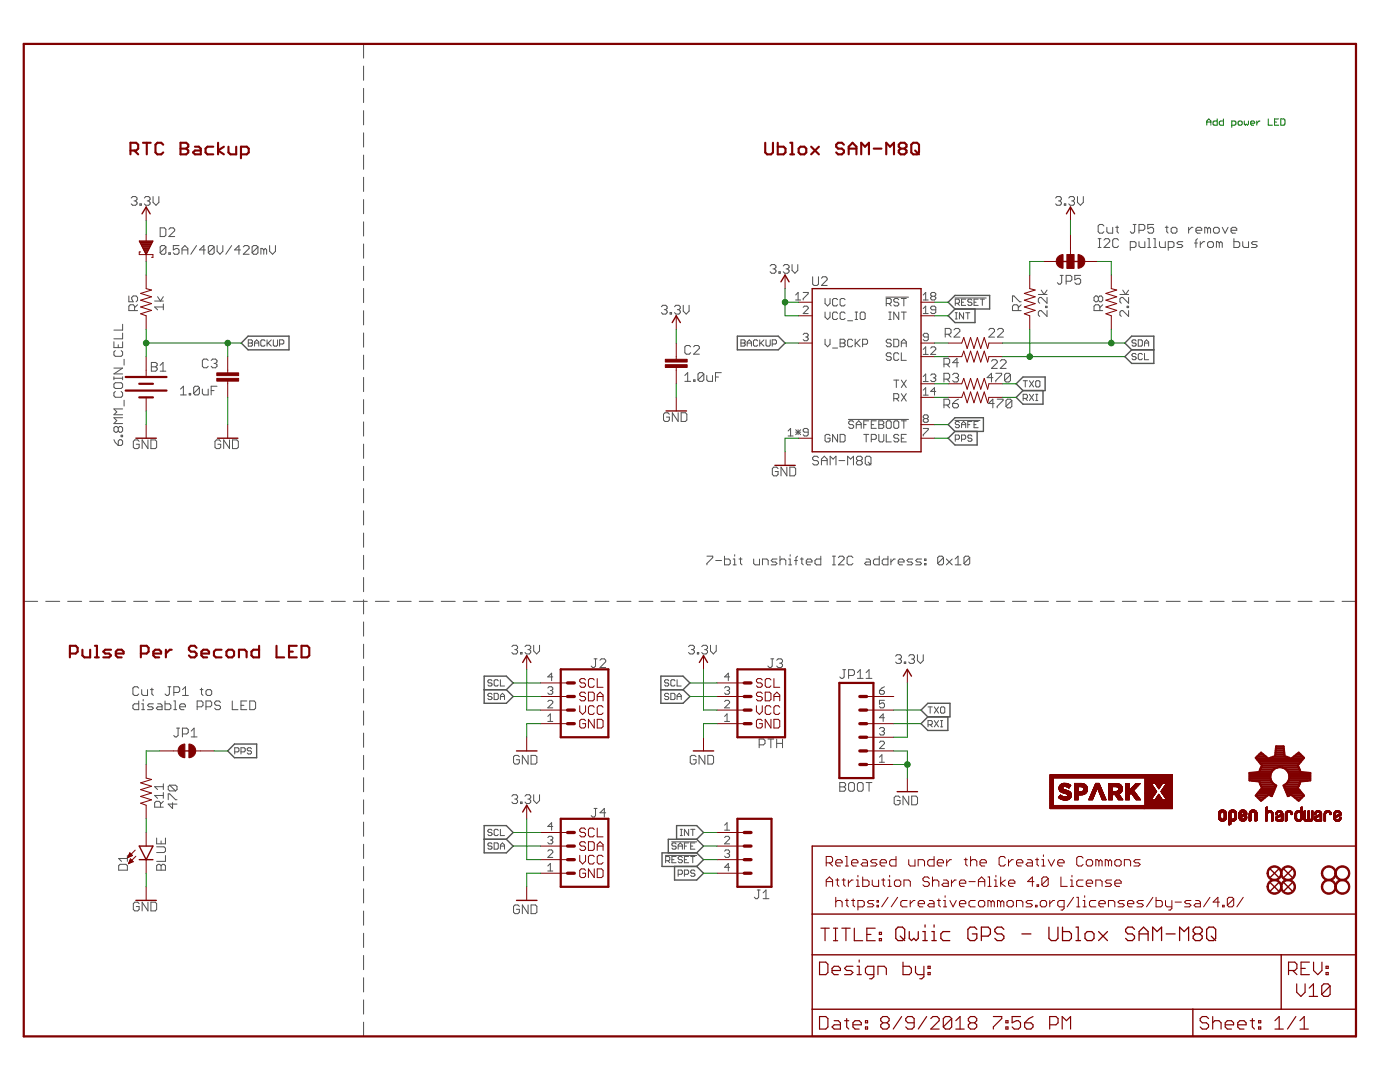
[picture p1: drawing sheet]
<svg xmlns="http://www.w3.org/2000/svg" width="279mm" height="216mm" viewBox="0 0 279 216" stroke-linecap="round" stroke-linejoin="round" font-family="sans-serif">
<g fill="none" stroke="#505050" stroke-width=".2">
<path d="M72.6 8.8v2.8M72.6 13.2v2.8M72.6 17.6v2.9M26.2 39.5l.3-.3h.6l.2 .3v.3l-.2 .3M28.8 39.5l.3-.3h.6l.3 .3v.3l-.3 .3M30.5 39.2v1.2l.6 .6 .6-.6v-1.2M72.6 22.1v2.8M72.6 26.5v2.8M72.6 30.9v2.9M72.6 35.4v2.8M72.6 39.8v2.9M210.7 39.5l.2-.3h.6l.3 .3v.3l-.3 .3"/>
<path d="M213.3 39.5l.3-.3h.6l.2 .3v.3l-.2 .3M215 39.2v1.2l.6 .6 .6-.6v-1.2M25.7 59.1v1.1h.9l-.3-.6v-.2l.3-.3h.6l.3 .3v.5l-.3 .3M26.8 40.1h.3M27.1 40.1l.2 .3v.3l-.2 .3h-.6l-.3-.3M27.9 40.7h.3v.3h-.3zM29.4 40.1h.3M29.7 40.1l.3 .3v.3l-.3 .3h-.6l-.3-.3M31.5 59.2l.5 .9 .6-.9M32 45.5h.8l.3 .3v1.1l-.3 .3h-.8zM33.1 49.3l-.3-.3h-.6l-.2 .3v1.1M33.1 49.3v1.1l-.3 .3h-.6l-.2-.3"/>
<path d="M33.1 49.3l-1.1 1.1M33.7 50.4h.3v.3h-.3zM33.7 45.8l.3-.3h.6l.3 .3v.2l-1.2 1.2h1.2M35.7 49h-1.1v.9l.6-.3h.3l.2 .3v.5l-.2 .3h-.6l-.3-.3M36.3 50.7v-1.1l.6-.6 .6 .6v1.1M36.3 49.9h1.2M39.2 49l-1.1 1.7M41 49.9h-1.2l.9-.9v1.7M42.7 49.3v1.1l-.3 .3h-.5l-.3-.3M42.7 49.3l-.3-.3h-.5l-.3 .3v1.1M42.7 49.3l-1.1 1.1M43.3 49v1.1l.6 .6 .6-.6v-1.1"/>
<path d="M46.2 49l-1.1 1.7M48 49.9h-1.2l.9-.9v1.7M48.6 49.3l.3-.3h.5l.3 .3v.3l-1.1 1.1h1.1M51.5 49.3l-.3-.3h-.6l-.3 .3v1.1M51.5 49.3v1.1l-.3 .3h-.6l-.3-.3M51.5 49.3l-1.2 1.1M52.6 49.9l-.3-.3h-.2v1.1M52.6 49.9v.8M52.6 49.9l.3-.3 .3 .3v.8M53.8 49v1.1l.6 .6 .6-.6v-1.1M72.6 44.3v2.8M72.6 48.7v2.8"/>
<path d="M72.6 53.1v2.9M72.6 57.6v2.8M153.7 53.1l.3-.3h.6l.3 .3v.3l-.3 .3M154.3 53.7h.3M154.6 53.7l.3 .3v.2l-.3 .3h-.6l-.3-.3M155.4 54.2h.3v.3h-.3zM156.3 53.1l.3-.3h.6l.3 .3v.3l-.3 .3M156.9 53.7h.3M157.2 53.7l.3 .3v.2l-.3 .3h-.6l-.3-.3M158.1 52.8v1.2l.5 .5 .6-.5v-1.2M158.8 58.9l.5-.5v1.5M158.8 59.9h1"/>
<path d="M160.3 58.4h1v.2l-1 1v.3M162.2 55.2v1.5l.3 .3h.5l.3-.3v-1.5M163.9 55.5l.3-.3h.6l.3 .3v.3l-1.2 1.2h1.2M164.7 59.6v1l.5 .4 .5-.4v-1M167.2 59.8l-.3-.2h-.5l-.2 .2v1l.2 .2h.5l.3-.2M168.7 59.8l-.3-.2h-.5l-.2 .2v1l.2 .2h.5l.3-.2M176.8 59.3h4.5M179.4 59.8l-.3-.2h-.5l-.2 .2v.2l.2 .3h.5l.3 .3v.2l-.3 .2h-.5l-.2-.2M179.9 59.6h1M180.4 59.6v1.4M184.3 59.9h1M184.3 58.9l.4-.5v1.5"/>
<path d="M186 59.1l-.3-.2v-.3l.3-.2h.5l.3 .2v.3l-.3 .2M186 59.1l-.3 .3v.2l.3 .3h.5l.3-.3v-.2l-.3-.3M186 59.1h.5M190.6 59.5h6.2M192.7 59.7h-.8v1.2h.8M194 59.9l-.2-.2h-.5l-.2 .2 .2 .4h.5l.2 .2-.2 .4h-.5l-.2-.2M195.2 59.7h-.8v1.2h.8M195.6 59.7h.9M196 59.7v1.2M207.2 58.8h1.8M207.8 57.9l.6 .9 .6-.9M209 59.4v1.1l-1.2-1.1h-.3l-.3 .2v.6l.3 .3"/>
<path d="M211.2 40.1h.3M211.5 40.1l.3 .3v.3l-.3 .3h-.6l-.2-.3M211.6 54.9h.6M211.9 54.9v1.5l-.3 .3h-.3l-.3-.3M212.4 40.7h.3v.3h-.3zM212.8 56.1h.8l.3-.3v-.6l-.3-.3h-.8v1.8M213.9 40.1h.3M214.2 40.1l.2 .3v.3l-.2 .3h-.6l-.3-.3M215.7 54.9h-1.2v.9l.6-.3h.3l.3 .3v.6l-.3 .3h-.6l-.3-.3M219.2 49.4h.5M219.2 47.6h.5M219.2 59.4v.5"/>
<path d="M219.2 59.4l-.3-.3h-.3l-.3 .3v.5l.3 .3h.3l.3-.3M219.2 59.4l.3-.3h.3l.3 .3v.5l-.3 .3h-.3l-.3-.3M219.4 47.6v1.8M220.3 45.1l-.3-.3h-.6l-.2 .3v1.1l.2 .3h.6l.3-.3M220.3 47.9l.3-.3h.6l.3 .3v.3l-1.2 1.2h1.2M220.9 45.4v.8l.3 .3h.9v-1.1M222.7 45.4h.5M222.9 45.1v1.1l.3 .3M223.2 47.9l-.3-.3h-.5l-.3 .3v1.2l.3 .3h.5l.3-.3M223.5 58.8h1.7M224.1 57.9l.5 .9 .6-.9M225.2 59.4v1.1l-1.1-1.1h-.3l-.3 .2v.6l.3 .3"/>
<path d="M225.6 49.4h.8l.3-.3v-.6l-.3-.3h-.8v1.8M226.1 44.8h.6M226.4 44.8v1.4l-.3 .3h-.3l-.2-.3M227.3 46h.9l.3-.3v-.6l-.3-.3h-.9v1.7M227.3 48.2v.9l.3 .3h.9v-1.2M229.1 49.4h.5M229.1 47.6h.2v1.8M230.2 44.8h-1.1v.9l.5-.3h.3l.3 .3v.5l-.3 .3h-.6l-.2-.3M230.2 49.4h.6M230.2 47.6h.3v1.8M231.4 48.2v.9l.3 .3h.9v-1.2M232.6 45.4h.5"/>
<path d="M232.9 45.1v1.1l.2 .3M233.2 49.4h.8l.3-.3v-.6l-.3-.3h-.8v1.8M233.7 45.7l.3-.3h.6l.3 .3v.5l-.3 .3h-.6l-.3-.3zM236.1 48.2h-.9l-.3 .3 .3 .3h.6l.3 .3-.3 .3h-.9M237.2 45.4v1.1M238.1 45.4h-.3l-.6 .6M238.4 48.5h.6M238.7 46h1.1v-.3l-.3-.3h-.5l-.3 .3v.5l.3 .3h.5M239 47.6l-.3 .3v1.5M239.5 48.2v1.2M240.4 48.2h-.3l-.6 .6M241 45.7l-.3-.3h-.3v1.1"/>
<path d="M241 45.7v.8M241 48.5l.3-.3h.6l.3 .3v.6l-.3 .3h-.6l-.3-.3zM241 45.7l.3-.3 .3 .3v.8M242.2 45.7l.3-.3h.5l.3 .3v.5l-.3 .3h-.5l-.3-.3zM243.3 48.5v.9M243.3 48.5l-.2-.3h-.3v1.2M243.3 48.5l.3-.3 .3 .3v.9M243.9 45.4l.6 1.1 .6-1.1M245.7 46h1.1v-.3l-.3-.3h-.5l-.3 .3v.5l.3 .3h.5M246.3 47.6v1.8h.8l.3-.3v-.6l-.3-.3h-.8M248 48.2v.9l.3 .3h.9v-1.2M250.9 48.2h-.9l-.3 .3 .3 .3h.6l.3 .3-.3 .3h-.9"/>
<path d="M22.7 68.2v1.2h1.8v-1.2M22.7 76.6l.3-.2h1.2l.3 .2v.6l-.3 .3h-1.2l-.3-.3zM22.7 75.2v.6M22.7 75.5h1.8M22.7 73.4h1.8l-1.8 1.2h1.8M23 70l-.3 .2v.6l.3 .3h1.2l.3-.3v-.6l-.3-.2M23 78.1l-.3 .3v.6l.3 .3h1.2l.3-.3v-.6l-.3-.3M23.6 68.8v.6M24.5 64.7v1.2h-1.8M24.5 66.5v1.1h-1.8M24.5 75.2v.6M24.8 71.7v1.2"/>
<path d="M24.8 79.9v1.1M26.9 62v-.9l-.3-.3h-.6l-.3 .3v.9h1.8M27.5 60.8l-.6 .6M30.2 72.3h.9l.3 .3v.3l-.3 .3 .3 .3v.3l-.3 .3h-.9zM30.2 73.2h.9M30.9 60.1h1.7M32 74.1h1.1M32 72.9l.5-.6v1.8M32.6 61.3h-1.7l.6 .5M32.6 60.7v1.1M36 77.6l.6-.5v1.7M36 78.8h1.2"/>
<path d="M37.8 78.5h.3v.3h-.3zM39.8 77.4v1.1l-.3 .3h-.6l-.2-.3M39.8 77.4l-.3-.3h-.6l-.2 .3v1.1M39.8 77.4l-1.1 1.1M40.4 77.6v.9l.3 .3h.9v-1.2M41.6 71.9l-.3-.3h-.6l-.3 .3v1.2l.3 .3h.6l.3-.3M42.1 77.9h.6M42.1 71.9l.3-.3h.6l.3 .3v.3l-.3 .3M42.7 72.5h.3M43 72.5l.3 .3v.3l-.3 .3h-.6l-.3-.3M43.3 77.1h-1.2v1.7M49.6 68.5h.6"/>
<path d="M49.6 67.8h.6l.2 .2-.2 .5 .2 .4-.2 .2h-.6zM50.8 68.5h.8M50.8 69.1v-.9l.4-.4 .4 .4v.9M52.9 68l-.2-.2h-.4l-.3 .2v.9l.3 .2h.4l.2-.2M53.3 67.8v1.3M53.5 68.5l.6 .6M54.1 67.8l-.8 .8M54.5 67.8v1.1l.3 .2h.4l.2-.2v-1.1M55.8 68.6h.6l.2-.1v-.5l-.2-.2h-.6v1.3M72.6 62v2.8M72.6 66.4v2.9M72.6 70.9v2.8"/>
<path d="M72.6 75.3v2.8M72.6 79.7v2.9M132 61.2l.3-.3h.6l.2 .3v.3l-.2 .3M132.6 61.8h.3M132.9 61.8l.2 .3v.3l-.2 .3h-.6l-.3-.3M133.7 62.4h.3v.3h-.3zM134.6 61.2l.3-.3h.6l.3 .3v.3l-.3 .3M135.2 61.8h.3M135.5 61.8l.3 .3v.3l-.3 .3h-.6l-.3-.3M136.4 60.9v1.2l.5 .6 .6-.6v-1.2M136.7 74.9l.5-.5v1.7M136.7 76.1h1.1"/>
<path d="M137.8 69.2l-.3-.3h-.5l-.3 .3v1.2l.3 .3h.5l.3-.3M138.4 75.8h.3v.3h-.3zM138.4 69.2l.3-.3h.6l.3 .3v.3l-1.2 1.2h1.2M140.5 74.7v1.1l-.3 .3h-.6l-.3-.3M140.5 74.7l-.3-.3h-.6l-.3 .3v1.1M140.5 74.7l-1.2 1.1M141.1 74.9v.9l.2 .3h.9v-1.2M142.8 75.2h.6M144 74.4h-1.2v1.7M147.9 67.8h.6l.2 .2-.2 .5 .2 .4-.2 .2h-.6zM147.9 68.5h.6M149.1 69.1v-.9l.4-.4 .5 .4v.9"/>
<path d="M149.1 68.5h.9M151.2 68l-.2-.2h-.4l-.2 .2v.9l.2 .2h.4l.2-.2M151.6 67.8v1.3M151.8 68.5l.7 .6M152.5 67.8l-.9 .8M152.9 67.8v1.1l.2 .2h.4l.2-.2v-1.1M154.1 68.6h.6l.3-.1v-.5l-.3-.2h-.6v1.3M160.3 61.3l.2-.2h.5l.3 .2v.3l-1 1h1M160.3 66.8l.2-.3h.5l.3 .3v.2l-.3 .2M160.8 67.2h.2M161 67.2l.3 .3v.3l-.3 .2h-.5l-.2-.2M164.7 62.3v1l.5 .5 .5-.5v-1"/>
<path d="M164.7 67.7v1l.5 .5 .5-.5v-1M166.2 69.4h1M167.2 62.5l-.3-.2h-.5l-.2 .2v1l.2 .3h.5l.3-.3M167.7 67.7h.7l.3 .2v.3l-.3 .3 .3 .2v.2l-.3 .3h-.7zM167.7 68.5h.7M168.7 62.5l-.3-.2h-.5l-.2 .2v1l.2 .3h.5l.3-.3M169.2 64h1M170.2 67.9l-.3-.2h-.5l-.2 .2v1l.2 .3h.5l.3-.3M170.7 63.8h.5M170.7 62.3h.5M170.7 67.7v1.5M170.9 62.3v1.5"/>
<path d="M170.9 68.5l.8 .7M171.7 67.7l-1 1M171.9 62.3h.5l.3 .2v1l-.3 .3h-.5l-.2-.3v-1zM172.1 68.7h.8l.2-.2v-.6l-.2-.2h-.8v1.5M176.9 60.6h.7l.3-.3v-.5l-.3-.2h-.7v1.4M177.4 60.6l.5 .4M177.4 63.8h.5M177.4 62.3h.5M177.6 62.3v1.5M177.9 67.9l-.3-.2h-.5l-.2 .2v.3l.2 .3h.5l.3 .2v.2l-.3 .3h-.5l-.2-.3M177.9 70.7l-.3-.3h-.5l-.2 .3v.2l.2 .3h.5l.3 .2v.2l-.3 .3h-.5l-.2-.3M178.4 79.5h.7l.3-.2v-.5l-.3-.3h-.7v1.5"/>
<path d="M178.4 67.7h.7l.3 .2v1l-.3 .3h-.7zM178.4 75.8h1M178.9 75.8v1.5M178.9 79.5l.5 .5M179.4 62.3v1.5l-1-1.5v1.5M179.4 70.7l-.3-.3h-.5l-.2 .3v.9l.2 .3h.5l.3-.3M179.9 62.3h1M179.9 68.5h1M179.9 69.2v-1l.5-.5 .5 .5v1M179.9 70.4v1.5h1M179.9 75.8l1 1.5M179.9 78.5l1 1.5"/>
<path d="M180.4 62.3v1.5M180.9 75.8l-1 1.5M180.9 78.5l-1 1.5M184.3 70.7h1M184.3 61.6l.4-.5v1.5M184.3 69.7l.4-.5v1.5M184.3 75.1l.4-.5v1.5M184.3 77.9l.4-.5v1.4M184.3 62.6h1M184.3 76.1h1M184.3 78.8h1M185.3 67.2h-.8l-.2-.2v-.2l.2-.3h.5l.3 .3v1l-.3 .2h-.5l-.2-.2"/>
<path d="M185.7 69.5l.3-.3h.5l.3 .3v.2l-1.1 1h1.1M185.7 74.9l.3-.3h.5l.3 .3v.2l-.3 .3M186.2 75.4h.3M186.5 75.4l.3 .2v.3l-.3 .2h-.5l-.3-.2M186.8 61.8h-.8l-.3-.2v-.3l.3-.2h.5l.3 .2v1l-.3 .3h-.5l-.3-.3M186.8 78.1h-1.1l.8-.7v1.4M188.4 75.6h.9l.2-.2v-.6l-.2-.3h-.9v1.7M188.4 72.7h.9l.2-.3v-.6l-.2-.3h-.9v1.7M188.6 66.7h.9l.3-.3v-.6l-.3-.3h-.9v1.8M189 75.6l.5 .6M189 72.7l.5 .5M189.2 66.7l.6 .6"/>
<path d="M190.1 74.8l.3-.3h.6l.3 .3v.3l-.3 .3M190.4 65.8l.3-.3h.6l.3 .3v.3l-1.2 1.2h1.2M190.6 60.5h.7l.2-.2v-.4l-.2-.2h-.7v1.2M190.6 63.6h.5M190.6 62.4h.5M190.7 75.4h.3M190.8 62.4v1.2M191 75.4l.3 .2v.3l-.3 .3h-.6l-.3-.3M191.1 60.5l.4 .4M191.3 72.4h-1.2l.9-.9v1.7M191.3 79.7l-.6 .2-.6 .6M191.9 60.3h.4"/>
<path d="M192.3 62.4v1.2l-.8-1.2v1.2M192.7 62.4h.8M193.1 62.4v1.2M194.4 60.3h.4M197.3 65.8l.3-.3h.6l.3 .3v.3l-1.2 1.2h1.2M197.9 72.1l.3-.3h.5l.3 .3v.2l-1.1 1.2h1.1M198.2 75.4h-1.2l.9-.9v1.7M198.7 74.5h1.2v.3l-1.2 1.1v.3M199 79.7h1.2v.2l-1.2 1.2v.3M199.1 65.8l.3-.3h.5l.3 .3v.3l-1.1 1.2h1.1M199.6 72.1l.3-.3h.6l.3 .3v.2l-1.2 1.2h1.2M201.7 74.8l-.3-.3h-.6l-.3 .3v1.1"/>
<path d="M201.7 74.8v1.1l-.3 .3h-.6l-.3-.3M201.7 74.8l-1.2 1.1M201.9 79.9l-.3-.2h-.5l-.3 .2v1.2M201.9 79.9v1.2l-.3 .3h-.5l-.3-.3M201.9 79.9l-1.1 1.2M202.1 60.2v-1.1h.3l1.1 1.1h.3M203.2 62v-.9l-.3-.3h-.5l-.3 .3v.9h1.7M203.8 60.8l-.6 .6M204.2 79.5h.6l.2-.2v-.4l-.2-.2h-.6v1.2M204.2 76h.8M204.6 79.5l.4 .4M204.6 76v1.2"/>
<path d="M205.4 78.7l.9 1.2M205.4 76l.9 1.2M206.3 78.7l-.9 1.2M206.3 76l-.9 1.2M206.7 78.7h.4M206.7 79.9h.4M206.7 76.2l.2-.2h.4l.2 .2v.8l-.2 .2h-.4l-.2-.2zM206.9 78.7v1.2M208.7 61.1h.3v.3h-.3zM209 62v1.1l-1.2-1.1h-.3l-.3 .3v.5l.3 .3M219.5 62v-.9l-.3-.3h-.6l-.3 .3v.9h1.8M220.1 60.8l-.6 .6"/>
<path d="M224.9 61.1h.3v.3h-.3zM225.2 62v1.1l-1.1-1.1h-.3l-.3 .3v.5l.3 .3M226.7 68l-.2-.2h-.4l-.2 .4 .2 .3h.4l.2 .4-.2 .2h-.4l-.2-.2M226.7 70.7l-.2-.2h-.4l-.2 .5 .2 .2h.4l.2 .4-.2 .2h-.4l-.2-.2M227.2 67.8h.6l.2 .2v.9l-.2 .2h-.6zM228 70.7l-.2-.2h-.4l-.2 .2v.9l.2 .2h.4l.2-.2M228.4 70.5v1.3h.8M228.4 68.5h.8M228.4 69.1v-.9l.4-.4 .4 .4v.9M22.7 87.7l.3 .6 .6 .6M23.6 88l.3-.3h.3l.3 .3v.6l-.3 .3h-.6zM23.6 85.4l.3-.3h.3l.3 .3v.6l-.3 .3h-.3l-.3-.3"/>
<path d="M23.6 85.4v.6M23.6 85.4l-.3-.3h-.3l-.3 .3v.6l.3 .3h.3l.3-.3M24.2 86.8h.3v.3h-.3zM24.5 83.4h-1.8l.6 .5-.6 .6h1.8M24.5 81.6h-1.8l.6 .6-.6 .6h1.8M27.8 88.1l-.3-.3h-.6l-.3 .3v1.1l.3 .3h.6l.3-.3v-.6h-.6M29.5 87.8v1.7l-1.1-1.7v1.7M30.1 87.8h.9l.3 .3v1.1l-.3 .3h-.9zM44 88.1l-.2-.3h-.6l-.3 .3v1.1l.3 .3h.6l.2-.3v-.6h-.5M45.8 87.8v1.7l-1.2-1.7v1.7M46.4 87.8h.9l.3 .3v1.1l-.3 .3h-.9zM72.6 84.2v2.8"/>
<path d="M72.6 88.6v2.9M72.6 93v2.9M72.6 97.5v2.8M133.6 82.7l-.3-.3h-.6l-.3 .3v1.1l.3 .3h.6l.3-.3v-.6h-.6M135.3 82.4v1.7l-1.1-1.7v1.7M135.9 82.4h.9l.3 .3v1.1l-.3 .3h-.9zM155.3 93.5l-.3-.3h-.6l-.3 .3v1.2l.3 .3h.6l.3-.3v-.6h-.6M157 93.2v1.8l-1.1-1.8v1.8M157.3 86l.5-.5v1.5M157.3 87h1M157.6 93.2h.9l.3 .3v1.2l-.3 .3h-.9zM158.8 85.7l1 1"/>
<path d="M158.8 86.2h1M159.3 85.7v1M159.8 85.7l-1 1M161.3 86.2h-.8l-.2-.2v-.3l.2-.2h.5l.3 .2v1l-.3 .3h-.5l-.2-.3M163.3 91.3l-.3-.3h-.5l-.3 .3v.3l.3 .3h.5l.3 .3v.3l-.3 .3h-.5l-.3-.3M163.9 91.9h1.2M163.9 92.8v-1.2l.6-.6 .6 .6v1.2M165.7 86.9l-.3-.2h-.5l-.2 .2v1l.2 .3h.5l.3-.3v-.5h-.5M165.7 92.8v-1.8l.6 .6 .5-.6v1.8M167.2 86.7v1.5l-1-1.5v1.5M167.4 91.9h1.2M167.7 86.7h.7l.3 .2v1l-.3 .3h-.7z"/>
<path d="M169.2 92.8v-1.8l.6 .6 .5-.6v1.8M169.3 83.7h12M170.4 84.2l-.3-.2h-.5l-.2 .2v.3l.2 .2h.5l.3 .3v.2l-.3 .3h-.5l-.2-.3M170.9 84.7h1M170.9 85.5v-1l.5-.5 .5 .5v1M171.2 91.9l-.3 .3v.3l.3 .3h.6l.3-.3v-.3l-.3-.3M171.2 91.9l-.3-.3v-.3l.3-.3h.6l.3 .3v.3l-.3 .3M171.2 91.9h.6M172.4 86.7h1M172.4 84.7h.5M172.9 86.7v1.5M173 91h.5l.3 .3v1.2l-.3 .3h-.5l-.3-.3v-1.2z"/>
<path d="M173.2 92.2l.6 .6M173.4 84h-1v1.5M173.9 87.7h.7l.3-.3v-.5l-.3-.2h-.7v1.5M173.9 84.7h.5M174.9 84h-1v1.5h1M175.4 86.7v1.2l.2 .3h.5l.3-.3v-1.2M175.4 84h.7l.3 .2v.3l-.3 .2 .3 .3v.2l-.3 .3h-.7zM175.4 84.7h.7M176.9 86.7v1.5h1M177.1 84h.5l.3 .2v1l-.3 .3h-.5l-.2-.3v-1zM178.4 84.2l.2-.2h.5l.3 .2v1l-.3 .3h-.5l-.2-.3zM179.4 86.9l-.3-.2h-.5l-.2 .2v.3l.2 .2h.5l.3 .3v.2l-.3 .3h-.5l-.2-.3"/>
<path d="M179.9 87.4h.5M179.9 84h1M180.4 84v1.5M180.9 86.7h-1v1.5h1M184.3 85.5h1v.2l-1 1v.3M184.5 83.5l-.2-.2v-.3l.2-.2h.5l.3 .2v.3l-.3 .2M184.5 83.5l-.2 .3v.2l.2 .3h.5l.3-.3v-.2l-.3-.3M184.5 83.5h.5M188.4 80.8h.9l.2-.3v-.6l-.2-.2h-.9v1.7M189 80.8l.5 .6M190.1 80.5h.9l.3 .3v.3l-.3 .3h-.6l-.3-.3zM190.6 83.9h5"/>
<path d="M190.6 87.7h.7l.2-.3v-.4l-.2-.2h-.7v1.3M191.5 84.3l-.2-.2h-.5l-.2 .4 .2 .2h.5l.2 .4-.2 .2h-.5l-.2-.2M191.9 84.7h.8M191.9 87.7h.6l.2-.3v-.4l-.2-.2h-.6v1.3M191.9 85.3v-.8l.4-.4 .4 .4v.8M193.1 84.7h.4M194 84.1h-.9v1.2M194 87l-.2-.2h-.5l-.2 .4 .2 .2h.5l.2 .4-.2 .3h-.5l-.2-.3M194.4 84.7h.4M195.2 84.1h-.8v1.2h.8M198.4 80.5h-1.1l.8-.8v1.7M4.7 120h2.8"/>
<path d="M9.1 120h2.8M13.5 120h2.8M17.9 120h2.8M22.3 120h2.8M26.7 120h2.7M31.1 120h2.7M35.4 120h2.8M39.8 120h2.8M44.2 120h2.8M48.6 120h2.8M53 120h2.8M57.4 120h2.7"/>
<path d="M61.7 120h2.8M66.1 120h2.8M70.5 120h2.8M72.6 101.9v2.9M72.6 106.4v2.8M72.6 110.8v2.8M72.6 115.2v2.9M72.6 119.7v2.8M74.9 120h2.8M79.3 120h2.8M83.7 120h2.7M88.1 120h2.7"/>
<path d="M92.4 120h2.8M96.8 120h2.8M101.2 120h2.8M105.6 120h2.8M110 120h2.8M114.4 120h2.7M118.7 120h2.8M123.1 120h2.8M127.5 120h2.8M131.9 120h2.8M136.3 120h2.8M140.7 120h2.7"/>
<path d="M141.1 111h1.1v.3l-1.1 1.1v.3M142.8 111.8h1.2M144.6 111v1.7h.9l.2-.3v-.6l-.2-.3h-.9M145.1 120h2.7M146.3 112.7h.6M146.3 111.5h.3v1.2M146.6 110.7v.3M147.5 111.5h.6M147.8 111.3v1.1l.3 .3M149.4 120h2.8M150.4 111.5v.9l.3 .3h.9v-1.2M152.2 112.7v-1.2h.8l.3 .3v.9"/>
<path d="M153.8 120h2.8M155.1 111.5h-.9l-.3 .3 .3 .3h.6l.3 .3-.3 .3h-.9M155.7 111.8l.2-.3h.6l.3 .3v.9M155.7 111v1.7M157.4 112.7h.6M157.4 111.5h.3v1.2M157.7 110.7v.3M158.2 120h2.8M158.6 111.8h.6M159.2 111l-.3 .3v1.4M159.7 111.5h.6M160 111.3v1.1l.3 .3"/>
<path d="M160.9 112.1h1.2v-.3l-.3-.3h-.6l-.3 .3v.6l.3 .3h.6M162.6 120h2.8M163.8 111v1.7h-.9l-.3-.3v-.6l.3-.3h.9M166.1 111h.6M166.1 112.7h.6M166.4 111v1.7M167 120h2.8M167.3 111.3l.3-.3h.6l.3 .3v.2l-1.2 1.2h1.2M170.2 111.3l-.3-.3h-.5l-.3 .3v1.1l.3 .3h.5l.3-.3M171.4 120h2.8M172.8 111.5h.6l.3 .3v.9h-.9l-.2-.3 .2-.3h.9M175.5 111v1.7h-.9l-.3-.3v-.6l.3-.3h.9"/>
<path d="M175.7 120h2.8M177.2 111v1.7h-.9l-.2-.3v-.6l.2-.3h.9M177.8 111.5v1.2M178.7 111.5h-.3l-.6 .6M179.3 112.1h1.1v-.3l-.3-.3h-.5l-.3 .3v.6l.3 .3h.5M180.1 120h2.8M182.2 111.5h-.9l-.3 .3 .3 .3h.6l.3 .3-.3 .3h-.9M183.9 111.5h-.9l-.2 .3 .2 .3h.6l.3 .3-.3 .3h-.8M184.5 111.5h.3v.3h-.3zM184.5 112.4h.3v.3h-.3zM184.5 120h2.8M188.3 111.3l-.3-.3h-.6l-.3 .3v1.1"/>
<path d="M188.3 111.3v1.1l-.3 .3h-.6l-.3-.3M188.3 111.3l-1.2 1.1M188.9 111.5l1.1 1.2M188.9 120h2.8M190 111.5l-1.1 1.2M190.6 112.7h1.2M190.6 111.5l.6-.5v1.7M193.3 120h2.8M193.5 111.3l-.2-.3h-.6l-.3 .3v1.1M193.5 111.3v1.1l-.2 .3h-.6l-.3-.3M193.5 111.3l-1.1 1.1M197.7 120h2.8"/>
<path d="M202.1 120h2.8M206.4 120h2.8M210.8 120h2.8M215.2 120h2.8M219.6 120h2.8M224 120h2.8M228.4 120h2.8M232.7 120h2.8M237.2 120h2.7M241.5 120h2.8M245.9 120h2.8M250.3 120h2.8"/>
<path d="M254.7 120h2.8M259.1 120h2.8M263.4 120h2.8M267.8 120h2.8M27.7 137.3l-.3-.3h-.6l-.3 .3v1.2l.3 .3h.6l.3-.3M27.7 139.9v1.7h-.9l-.3-.3v-.6l.3-.3h.9M28.3 137.6v.9l.3 .3h.8v-1.2M28.6 139.6v.3M30 137.6h.6M30.3 137.3v1.2l.3 .3M32.9 139.9v1.7h.9l.3-.3v-.6l-.3-.3h-.9M33.5 137h.6"/>
<path d="M33.8 137v1.5l-.3 .3h-.3l-.3-.3M34.7 138.2h.9l.3-.3v-.6l-.3-.3h-.9v1.8M34.7 139.9h.3v1.7M36.4 138.8h1.2M36.4 137.6l.6-.6v1.8M39.9 137.6h.6M40.2 137.3v1.2l.3 .3M41.4 137.6h.6l.2 .3v.6l-.2 .3h-.6l-.3-.3v-.6zM46.4 139.9v1.7h1.1M49.3 139.9h-1.2v1.7h1.2M49.8 139.9h.9l.3 .3v1.1l-.3 .3h-.9zM72.6 124.1v2.8"/>
<path d="M72.6 128.5v2.9M72.6 133v2.8M72.6 137.4v2.9M98.2 138.6l-.2-.3h-.4l-.2 .5 .2 .2h.4l.2 .4-.2 .2h-.4l-.2-.2M98.2 135.8l-.2-.2h-.4l-.2 .5 .2 .2h.4l.2 .4-.2 .2h-.4l-.2-.2M98.6 138.3h.6l.2 .3v.8l-.2 .2h-.6zM99.4 135.8l-.2-.2h-.4l-.2 .2v.9l.2 .2h.4l.2-.2M99.9 135.6v1.3h.8M99.9 139.6v-.8l.4-.5 .4 .5v.8M99.9 139h.8M102.2 129l.2-.2h.6l.3 .2v.3l-.3 .3M102.7 129.6h.3"/>
<path d="M103 129.6l.3 .3v.3l-.3 .3h-.6l-.2-.3M103.9 130.2h.3v.3h-.3zM104.8 129l.3-.2h.5l.3 .2v.3l-.3 .3M105.3 129.6h.3M105.6 129.6l.3 .3v.3l-.3 .3h-.5l-.3-.3M106.5 128.8v1.1l.6 .6 .6-.6v-1.1M109.3 137.3l.3-.3h.5l.2 .3v.2l-.2 .3M109.3 140l.3-.3h.5l.2 .3v.3l-1 .9h1M109.8 137.8h.3M110.1 137.8l.2 .2v.3l-.2 .2h-.5l-.3-.2M110.3 135.1h-1l.8-.8v1.5M118.6 131.5h.5"/>
<path d="M118.9 131.5v1.4l-.3 .3h-.3l-.3-.3M119.7 131.7l.3-.2h.6l.3 .2v.3l-1.2 1.2h1.2M133.5 135.8l-.2-.2h-.5l-.2 .2 .2 .5h.5l.2 .2-.2 .4h-.5l-.2-.2M133.5 138.6l-.2-.3h-.5l-.2 .3 .2 .4h.5l.2 .2-.2 .4h-.5l-.2-.2M133.9 138.3h.6l.2 .3v.8l-.2 .2h-.6zM134.7 135.8l-.2-.2h-.4l-.2 .2v.9l.2 .2h.4l.2-.2M135.1 135.6v1.3h.9M135.1 139.6v-.8l.5-.5 .4 .5v.8M135.1 139h.9M137.4 129l.3-.2h.6l.3 .2v.3l-.3 .3M138 129.6h.3M138.3 129.6l.3 .3v.3l-.3 .3h-.6l-.3-.3"/>
<path d="M139.2 130.2h.2v.3h-.2zM140 129l.3-.2h.6l.3 .2v.3l-.3 .3M140.6 129.6h.3M140.9 129.6l.3 .3v.3l-.3 .3h-.6l-.3-.3M141.8 128.8v1.1l.6 .6 .5-.6v-1.1M144.6 137.3l.2-.3h.6l.2 .3v.2l-.2 .3M144.6 140l.2-.3h.6l.2 .3v.3l-1 .9h1M145.1 137.8h.3M145.4 137.8l.2 .2v.3l-.2 .2h-.6l-.2-.2M145.6 135.1h-1l.8-.8v1.5M153.8 131.5h.6M154.1 131.5v1.4l-.3 .3h-.3l-.3-.3"/>
<path d="M155 131.7l.3-.2h.6l.3 .2v.3l-.3 .3M155.6 132.3h.3M155.9 132.3l.3 .3v.3l-.3 .3h-.6l-.3-.3M168.2 133.6h.6M168.5 133.6v1.5l-.3 .3h-.3l-.3-.3M169.4 134.8h.8l.3-.3v-.6l-.3-.3h-.8v1.8M171.1 134.2l.6-.6v1.8M171.1 135.4h1.2M172.8 134.2l.6-.6v1.8M172.8 135.4h1.2M175.5 137.8h.8l.2 .2v.3l-.2 .2h-.5l-.3-.2zM176.5 139.7h-1v.8l.5-.2h.3l.2 .2v.5l-.2 .2h-.5l-.3-.2"/>
<path d="M176.5 137l-1 .8M178.7 130.9l.3-.3h.6l.3 .3v.3l-.3 .3M179.3 131.5h.3M179.6 131.5l.3 .3v.3l-.3 .3h-.6l-.3-.3M180.5 132.1h.3v.3h-.3zM181.4 130.9l.2-.3h.6l.3 .3v.3l-.3 .3M181.9 131.5h.3M182.2 131.5l.3 .3v.3l-.3 .3h-.6l-.2-.3M183.1 130.6v1.2l.6 .6 .6-.6v-1.2M28.3 141.6h.6M28.3 140.4h.3v1.2M30.6 140.4h-.9l-.3 .3 .3 .3h.6l.3 .3-.3 .3h-.9"/>
<path d="M31.5 140.4h.6l.2 .3v.9h-.8l-.3-.3 .3-.3h.8M32.6 156.4v1.1M32.6 158.1v1.2M32.6 159.9l-.6 .6M32.6 158.7h-1.7l.6 .6M32.6 157h-1.7l.6 .5M33.6 159.6v-1.2h.3l1.1 1.2h.3M33.9 156.7l-.3 .3v.5l.3 .3h1.1M33.9 156.7h1.1l.3 .3v.5l-.3 .3M33.9 156.7l1.1 1.1M34.7 141.6h.6M35.2 145.3h.6"/>
<path d="M35.5 145.3v1.4l-.3 .3h-.3l-.2-.3M35.9 141h1.1v-.3l-.3-.3h-.5l-.3 .3v.6l.3 .3h.5M36.4 146.5h.9l.3-.3v-.6l-.3-.3h-.9v1.7M38.2 147h1.1M38.2 145.9l.5-.6v1.7M39.3 141h.9l.3-.3v-.5l-.3-.3h-.9v1.7M41.1 141h.9l.2-.3v-.5l-.2-.3h-.9v1.7M44 140.2l-.3-.3h-.6l-.3 .3v.2l.3 .3h.6l.3 .3v.3l-.3 .3h-.6l-.3-.3M46.8 150h.7l.2-.2v-.4l-.2-.2h-.7v1.3M48.1 140.7h.6M48.1 150h.6l.2-.2v-.4l-.2-.2h-.6v1.3M50.2 149.4l-.2-.2h-.4l-.3 .2 .3 .4h.4l.2 .2-.2 .5h-.4l-.3-.3"/>
<path d="M72.6 141.9v2.8M72.6 146.3v2.8M72.6 150.7v2.9M72.6 155.2v2.8M72.6 159.6v2.8M102.2 158.9l.2-.3h.6l.3 .3v.3l-.3 .2M102.7 159.4h.3M103 159.4l.3 .3v.3l-.3 .3h-.6l-.2-.3M103.7 151l-.3-.3h-.6l-.3 .3v1.2l.3 .3h.6l.3-.3v-.6h-.6M104.8 158.9l.3-.3h.5l.3 .3v.3l-.3 .2M105.3 159.4h.3M105.4 150.7v1.8l-1.2-1.8v1.8"/>
<path d="M105.6 159.4l.3 .3v.3l-.3 .3h-.5l-.3-.3M106 150.7h.8l.3 .3v1.2l-.3 .3h-.8zM106.5 158.6v1.1l.6 .6 .6-.6v-1.1M109.3 143l.5-.5v1.5M109.3 144h1M138.9 151l-.3-.3h-.6l-.2 .3v1.2l.2 .3h.6l.3-.3v-.6h-.6M140.7 150.7v1.8l-1.2-1.8v1.8M141.3 150.7h.8l.3 .3v1.2l-.3 .3h-.8zM144.6 144h1M144.6 143l.5-.5v1.5M151.5 148.6h.9l.3-.3v-.5l-.3-.3h-.9v1.7M153.2 147.5h1.2"/>
<path d="M153.8 147.5v1.7M155 147.5v1.7M155 148.3h1.2M156.2 147.5v1.7M167.6 156.1h.9l.3 .3v.3l-.3 .3 .3 .3v.3l-.3 .3h-.9zM167.6 157h.9M169.7 156.1h.5l.3 .3v1.2l-.3 .3h-.5l-.3-.3v-1.2zM171.4 156.1h.6l.3 .3v1.2l-.3 .3h-.6l-.3-.3v-1.2zM172.8 156.1h1.2M173.4 156.1v1.8M175.5 151.1l.5-.5v1.5M175.5 152.1h1"/>
<path d="M175.5 148.1l.3-.2h.5l.2 .2v.3l-1 1h1M175.5 145.4l.3-.2h.5l.2 .2v.3l-.2 .2M176 145.9h.3M176.3 145.9l.2 .3v.2l-.2 .3h-.5l-.3-.3M176.5 143.2h-1l.8-.7v1.5M179.6 159.2l-.3-.3h-.5l-.3 .3v1.1l.3 .3h.5l.3-.3v-.6h-.6M181.4 158.9v1.7l-1.2-1.7v1.7M181.9 158.9h.9l.3 .3v1.1l-.3 .3h-.9zM185.2 141.1h.9M185.2 144.6h.6l.3-.2v-.4l-.3-.2h-.6v1.2M185.6 144.6l.5 .4M185.6 141.1v1.2"/>
<path d="M186.5 143.8l.8 1.2M186.5 141.1l.8 1.2M187.3 143.8l-.8 1.2M187.3 141.1l-.8 1.2M187.7 143.8h.4M187.7 145h.4M187.9 141.1h.4l.3 .2v.8l-.3 .2h-.4l-.2-.2v-.8zM187.9 143.8v1.2M23.7 172.7l.3-.2h1.1l.3 .2v.9h-1.7zM25.4 170.7v1.2M25.4 171.3h-1.7l.6 .6M31.3 167.2v1.2h1.7v-1.2"/>
<path d="M31.3 172.7l.3-.2h.3l.3 .2 .2-.2h.3l.3 .2v.9h-1.7zM31.3 169h1.4l.3 .2v.6l-.3 .3h-1.4M32 161.1v-.9l-.3-.3h-.5l-.3 .3v.9h1.7M32.2 167.8v.6M32.2 172.7v.9M33 170.7v1.2h-1.7M34.4 160.2v1.1l-.8-.9h1.7M72.6 164v2.9M72.6 168.5v2.8M72.6 172.9v2.8M72.6 177.4v2.8M98.2 168.4l-.2-.2h-.4l-.2 .4 .2 .2h.4l.2 .4-.2 .2h-.4l-.2-.2"/>
<path d="M98.2 165.7l-.2-.2h-.4l-.2 .2 .2 .4h.4l.2 .2-.2 .4h-.4l-.2-.2M98.6 168.2h.6l.2 .2v.8l-.2 .2h-.6zM99.4 165.7l-.2-.2h-.4l-.2 .2v.8l.2 .2h.4l.2-.2M99.9 165.5v1.2h.8M99.9 169.4v-.8l.4-.4 .4 .4v.8M99.9 168.8h.8M103.9 160h.3v.3h-.3zM109.3 167.1l.3-.2h.5l.2 .2v.3l-.2 .2M109.3 172.8l.5-.5v1.5M109.3 169.8l.3-.2h.5l.2 .2v.3l-1 1h1M109.3 173.8h1M109.8 167.6h.3"/>
<path d="M110.1 167.6l.2 .3v.2l-.2 .3h-.5l-.3-.3M110.3 164.9h-1l.8-.7v1.5M118.6 161.3h.5M118.9 161.3v1.5l-.3 .2h-.3l-.3-.2M120.9 162.2h-1.2l.9-.9v1.7M132.8 170.7h6.2M132.8 171.7h.7l.2-.2v-.4l-.2-.2h-.7v1.2M133.3 171.7l.4 .4M134 168h5M134.1 171.5h.4M134.9 168.4l-.2-.2h-.4l-.2 .4 .2 .2h.4l.2 .4-.2 .2h-.4l-.2-.2M134.9 170.9h-.8v1.2h.8"/>
<path d="M135.3 169.4v-.8l.5-.4 .4 .4v.8M135.3 174.5h.7l.2-.3v-.4l-.2-.2h-.7v1.3M135.3 168.8h.9M135.8 165.5h.4M135.8 166.7h.4M136 165.5v1.2M136.2 171.1l-.2-.2h-.4l-.3 .4 .3 .2h.4l.2 .4-.2 .2h-.4l-.3-.2M136.6 174.5h.6l.2-.3v-.4l-.2-.2h-.6v1.3M136.6 168.8h.4M136.6 171.5h.4M137.4 168.2h-.8v1.2M137.4 170.9h-.8v1.2h.8"/>
<path d="M137.4 165.5v1.2l-.8-1.2v1.2M137.8 165.5h.9M137.8 168.8h.5M137.8 170.9h.9M138.3 165.5v1.2M138.3 170.9v1.2M138.7 173.8l-.2-.2h-.5l-.2 .4 .2 .2h.5l.2 .5-.2 .2h-.5l-.2-.2M138.7 168.2h-.9v1.2h.9M144.6 167.1l.2-.2h.6l.2 .2v.3l-1 1h1M144.6 164.7l.5-.5v1.5M144.6 169.8l.2-.2h.6l.2 .2v.3l-.2 .2M144.6 165.7h1"/>
<path d="M145.1 170.3h.3M145.4 170.3l.2 .3v.2l-.2 .3h-.6l-.2-.3M145.6 173.1h-1l.8-.8v1.5M151.1 177.6h.6M151.4 177.6v1.4l-.3 .3h-.3l-.3-.3M152.3 179.3h1.2M152.3 178.2l.6-.6v1.7M27.8 180.3l-.3-.3h-.6l-.3 .3v1.2l.3 .3h.6l.3-.3v-.6h-.6M29.5 180v1.8l-1.1-1.8v1.8M30.1 180h.9l.3 .3v1.2l-.3 .3h-.9zM72.6 181.8v2.8M72.6 186.2v2.9"/>
<path d="M72.6 190.6v2.9M72.6 195.1v2.8M72.6 199.5v2.9M103.7 180.8l-.3-.2h-.6l-.3 .2v1.2l.3 .3h.6l.3-.3v-.6h-.6M105.4 180.6v1.7l-1.2-1.7v1.7M106 180.6h.8l.3 .2v1.2l-.3 .3h-.8zM72.6 204v2.8"/>
</g>
<g fill="none" stroke="#505050" stroke-width=".28">
<path d="M190.6 58.9h6.9v2.8h-6.9l-1.4-1.4zM49.5 67.1h8.2v2.7h-8.2l-1.3-1.3zM147.2 67.1h8.1l1.4 1.4-1.4 1.3h-8.1zM190.6 61.7l-1.4 1.3 1.4 1.4h4v-2.7M202.8 76.6l1.4-1.4h4.4v2.7h-4.4zM204.2 77.9l-1.4 1.4 1.4 1.3h4v-2.7M225.8 67.1h4.5v5.4h-4.5l-1.3-1.3 1.3-1.4-1.3-1.3zM225.8 69.8h4.5M190.6 86.1l-1.4 1.3 1.4 1.4h4.4v-2.7M190.6 83.4h5.7v2.7h-5.7l-1.4-1.4zM96.6 134.9h4.4l1.4 1.4-1.4 1.3 1.4 1.4-1.4 1.3h-4.4zM96.6 137.6h4.4"/>
<path d="M131.9 137.6h4.4M131.9 134.9h4.4l1.4 1.4-1.4 1.3 1.4 1.4-1.4 1.3h-4.4zM46.8 148.5h4.4v2.7h-4.4l-1.4-1.4zM183.8 141.7l1.4-1.4h4.4v2.7h-4.4zM185.2 143l-1.4 1.4 1.4 1.4h4v-2.8M96.6 164.7h4.4l1.4 1.4-1.4 1.4 1.4 1.3-1.4 1.4h-4.4zM96.6 167.5h4.4M134.6 172.9v2.7h4.4l1.4-1.4-1.4-1.3M135 167.5v-2.8h4l1.4 1.4-1.4 1.4M139 167.5h-5.6v2.7M139 170.2h-6.9v2.7h6.9M139 170.2l1.4 1.3-1.4 1.4"/>
<path d="M139 167.5l1.4 1.3-1.4 1.4"/>
</g>
<g fill="none" stroke="#800000" stroke-width=".23">
<path d="M163.6 192h1.2l.4 .4v1.7l-.4 .4h-1.2zM163.8 185.2h1.7M164.7 185.2v2.5M166.1 193.7h1.6v-.5l-.4-.4h-.8l-.4 .4v.9l.4 .4h.8M166.3 185.2h.9M166.3 187.7h.9M166.8 185.2v2.5M168 185.2h1.7M168.8 185.2v2.5M170.2 192.8h-1.2l-.4 .4 .4 .5h.8l.4 .4-.4 .4h-1.2M170.5 185.2v2.5h1.7M171 194.5h.9"/>
<path d="M171 192.8h.5v1.7M171.5 191.6v.4M173 186.5h.8M174.4 194.5h-1.3l-.4-.4v-.9l.4-.4h1.3v2.1l-.4 .4h-.5M174.7 185.2h-1.7v2.5h1.7M175.2 194.5v-1.7h1.3l.4 .4v1.3M175.5 187.3h.4v.4h-.4zM175.5 186h.4v.5h-.4zM180.2 192v2.5h1.3l.4-.4v-.9l-.4-.4h-1.3M182.7 192.8v1.3l.4 .4h1.3M184.4 192.8v2.1l-.4 .4h-.4M185.2 194.1h.4v.4h-.4z"/>
<path d="M185.2 192.8h.4v.4h-.4zM257.2 193.7h1.2l.4-.5v-.8l-.4-.4h-1.2v2.5M258 193.7l.8 .8M258.8 196.3v1.7l.8 .8 .9-.8v-1.7M259.7 193.2h.8M261.3 197.2l.8-.9v2.5M261.3 198.8h1.7M261.3 192h-1.6v2.5h1.6M262.1 192v1.7l.9 .8 .8-.8v-1.7M264.6 194.1h.5v.4h-.5zM264.6 192.8h.5v.4h-.5zM265.5 196.7v1.7l-.5 .4h-.8l-.4-.4"/>
<path d="M265.5 196.7l-.5-.4h-.8l-.4 .4v1.7M265.5 196.7l-1.7 1.7M163.6 202.8h1.2l.4 .4v1.7l-.4 .4h-1.2zM166.5 203.7h.8l.4 .4v1.2h-1.2l-.4-.4 .4-.4h1.2M168.6 203.7h.8M169 203.2v1.7l.4 .4M170.2 204.5h1.7v-.4l-.4-.4h-.9l-.4 .4v.8l.4 .4h.9M172.7 204.9h.4v.4h-.4zM172.7 203.7h.4v.4h-.4zM176.2 204.1l-.4 .4v.4l.4 .4h.8l.4-.4v-.4l-.4-.4M176.2 204.1l-.4-.4v-.5l.4-.4h.8l.4 .4v.5l-.4 .4M176.2 204.1h.8"/>
<path d="M179.9 202.8l-1.6 2.5M182.4 204.1h-1.2l-.4-.4v-.5l.4-.4h.8l.4 .4v1.7l-.4 .4h-.8l-.4-.4M184.9 202.8l-1.6 2.5M185.8 203.2l.4-.4h.8l.4 .4v.5l-1.6 1.6h1.6M189.9 203.2v1.7l-.4 .4h-.8l-.4-.4M189.9 203.2l-.4-.4h-.8l-.4 .4v1.7M189.9 203.2l-1.6 1.7M190.8 205.3h1.6M190.8 203.7l.8-.9v2.5M193.7 204.1l-.4 .4v.4l.4 .4h.8l.4-.4v-.4l-.4-.4M193.7 204.1l-.4-.4v-.5l.4-.4h.8l.4 .4v.5l-.4 .4M193.7 204.1h.8"/>
<path d="M198.2 202.8h1.7v.4l-1.7 1.7v.4M200.7 204.9h.5v.4h-.5zM200.7 203.7h.5v.4h-.5zM203.7 202.8h-1.7v1.3l.8-.4h.4l.5 .4v.8l-.5 .4h-.8l-.4-.4M204.5 204.1h1.2l.5 .4v.4l-.5 .4h-.8l-.4-.4zM206.2 202.8l-.9 .4-.8 .9M209.5 204.5h1.2l.5-.4v-.9l-.5-.4h-1.2v2.5M212 205.3v-2.5l.8 .9 .9-.9v2.5M241.2 203.2l-.4-.4h-.9l-.4 .4v.5l.4 .4h.9l.4 .4v.4l-.4 .4h-.9l-.4-.4M242 204.1l.4-.4h.9l.4 .4v1.2M242 202.8v2.5M244.5 204.5h1.7v-.4l-.4-.4h-.9l-.4 .4v.8l.4 .4h.9"/>
<path d="M247 204.5h1.7v-.4l-.4-.4h-.9l-.4 .4v.8l.4 .4h.9M249.5 203.7h.9M249.9 203.2v1.7l.5 .4M251.2 204.9h.4v.4h-.4zM251.2 203.7h.4v.4h-.4zM254.4 205.3h1.7M254.4 203.7l.9-.9v2.5M258.6 202.8l-1.7 2.5M259.4 205.3h1.7M259.4 203.7l.9-.9v2.5"/>
</g>
<g fill="none" stroke="#800000" stroke-width=".42">
<path d="M26 30h1.2l.4-.3v-.8l-.4-.4h-1.2v2.3M26.8 30l.8 .8M28.5 28.5h1.6M29.3 28.5v2.3M32.6 28.9l-.4-.4h-.8l-.4 .4v1.5l.4 .4h.8l.4-.4M36 28.5h1.2l.4 .4v.4l-.4 .4 .4 .3v.4l-.4 .4h-1.2zM36 29.7h1.2M38.9 29.3h.8l.4 .4v1.1h-1.2l-.4-.4 .4-.4h1.2M42.6 29.3h-1.2l-.4 .4v.7l.4 .4h1.2M43.5 28.5v2.3M44.7 29.3l-1.2 .7 1.2 .8M45.6 29.3v1.1l.4 .4h1.1v-1.5"/>
<path d="M48.1 30.8h1.2l.3-.4v-.7l-.3-.4h-1.2v2.3M152.7 28.5v1.9l.4 .4h.8l.4-.4v-1.9M155.2 28.5v2.3h1.2l.4-.4v-.7l-.4-.4h-1.2M157.7 30.8h.8M157.7 28.5h.4v2.3M159.8 29.3h.7l.4 .4v.7l-.4 .4h-.7l-.4-.4v-.7zM161.9 29.3l1.5 1.5M163.4 29.3l-1.5 1.5M168.4 28.9l-.4-.4h-.7l-.4 .4v.4l.4 .4h.7l.4 .3v.4l-.4 .4h-.7l-.4-.4M169.4 29.7h1.5M169.4 30.8v-1.5l.7-.8 .8 .8v1.5M171.9 30.8v-2.3l.7 .8 .8-.8v2.3"/>
<path d="M174.4 29.7h1.5M176.9 30.8v-2.3l.7 .8 .8-.8v2.3M179.7 29.7l-.3 .3v.4l.3 .4h.8l.4-.4v-.4l-.4-.3M179.7 29.7l-.3-.4v-.4l.3-.4h.8l.4 .4v.4l-.4 .4M179.7 29.7h.8M181.9 28.9l.3-.4h.8l.4 .4v1.5l-.4 .4h-.8l-.3-.4zM182.6 30l.8 .8M13.9 130.4h1.2l.4-.4v-.7l-.4-.4h-1.2v2.3M16.4 129.6v1.2l.4 .4h1.2v-1.6M18.9 128.9h.4v2.3M18.9 131.2h.8M22.2 129.6h-1.2l-.4 .4 .4 .4h.8l.4 .4-.4 .4h-1.2"/>
<path d="M23.1 130.4h1.6v-.4l-.4-.4h-.8l-.4 .4v.8l.4 .4h.8M28.1 130.4h1.2l.4-.4v-.7l-.4-.4h-1.2v2.3M30.6 130.4h1.6v-.4l-.4-.4h-.8l-.4 .4v.8l.4 .4h.8M33.1 129.6v1.6M34.3 129.6h-.4l-.8 .8M39.2 129.3l-.4-.4h-.7l-.4 .4v.3l.4 .4h.7l.4 .4v.4l-.4 .4h-.7l-.4-.4M40.2 130.4h1.5v-.4l-.4-.4h-.7l-.4 .4v.8l.4 .4h.7M44.2 129.6h-1.1l-.4 .4v.8l.4 .4h1.1M45.6 129.6h.7l.4 .4v.8l-.4 .4h-.7l-.4-.4v-.8zM47.7 131.2v-1.6h1.1l.4 .4v1.2M51.7 128.9v2.3h-1.1l-.4-.4v-.8l.4-.4h1.1M55.2 128.9v2.3h1.5"/>
<path d="M57.7 130h.7M59.2 128.9h-1.5v2.3h1.5M60.2 128.9h1.1l.4 .4v1.5l-.4 .4h-1.1zM249.4 155.4h4.2M249.4 155h4.1M249.4 154.6h4.2M249.4 154.3h4.3M249.8 155.8h3.9M250.7 158.8h2.2M250.7 151.3h2.3M250.9 158.4h3.1M251 151.6h8.9"/>
<path d="M251 150.9h1.6M251 159.2h1.5M251.2 158h3M251.3 152h8.3M251.3 150.5h.8M251.4 153.9h2.5M251.4 159.5h.6M251.4 156.1h2.5M251.5 157.6h2.8M251.5 153.5h2.7M251.5 156.5h2.8M251.6 152.4h7.7"/>
<path d="M251.7 153.1h3.2M251.7 156.9h2.9M251.8 157.3h2.7M251.9 152.8l-.6 1.2-1.9 .2v1.5l1.9 .2 .6 1.3-1.3 1.5 1.1 1.1 1.5-1.3 .6 .4 .9-2.2a1.87 1.87 0 0 1-1.2-2M251.9 152.8h7.1M253.5 151.3h3.9M253.5 154.7a1.91 1.91 0 0 1 1.9-1.6 1.91 1.91 0 0 1 1.9 1.6M253.6 158.8h.3M254.5 150.9h1.9M254.5 150.5h1.8M254.6 150.2h1.7M254.6 149.8h1.7"/>
<path d="M254.6 149.4h1.6M254.7 149h1.5M255.9 153.1h3.3M256.2 156.9h2.9M256.4 150.9l1.2 .5 1.6-1.2 1 1-1.2 1.6M256.4 150.9l-.2-2h-1.5l-.2 2-1.3 .5-1.5-1.2-1.1 1 1.3 1.6M256.4 157.3h2.6M256.5 157.6h2.9M256.5 156.5h2.8M256.6 153.5h2.8M256.7 158h3M256.8 158.4h3.1"/>
<path d="M256.9 156.1h2.5M257 153.9h2.5M257 158.8h.2M257.2 155.8h3.8M257.2 154.3h4.3M257.3 155.4h4.2M257.3 154.7v.3M257.3 154.6h4.2M257.3 155l-.1 .6-.3 .6M257.3 155h4.2M257.8 151.3h2.4M257.9 158.8h2.3"/>
<path d="M258.3 150.9h1.6M258.4 159.2h1.4M258.8 150.5h.7M258.8 159.5h.7M259 152.8l.5 1.2 2 .2v1.5l-2 .2-.5 1.3 1.2 1.5-1 1.1-1.6-1.3-.6 .4-.8-2.2 .7-.5"/>
</g>
<g fill="#800000" stroke="#800000" stroke-width=".2">
<path d="M266.8 173.2a1.49 1.49 0 0 1 2.4 .3 1.49 1.49 0 0 1-.9 2.2 1.49 1.49 0 0 1-1.9-1.5h.3a1.22 1.22 0 0 1 1.7-1.1 1.22 1.22 0 0 1 .3 2.1 1.22 1.22 0 0 1-2-.7v-.3h-.3z" fill-rule="evenodd"/>
<path d="M266.8 176a1.49 1.49 0 0 1 2.4 .2 1.49 1.49 0 0 1-.9 2.2 1.49 1.49 0 0 1-1.9-1.4h.3a1.22 1.22 0 0 1 1.7-1.2 1.22 1.22 0 0 1 .3 2.1 1.22 1.22 0 0 1-2-.7v-.2h-.3z" fill-rule="evenodd"/>
<path d="M253.2 173.2a1.5 1.5 0 0 1 2.4 .2 1.5 1.5 0 0 1-.8 2.3 1.5 1.5 0 0 1-1.9-1.5h.2a1.22 1.22 0 0 1 1.7-1.1 1.22 1.22 0 0 1 .3 2.1 1.22 1.22 0 0 1-1.9-.7l-.1-.3h-.2z" fill-rule="evenodd"/>
<path d="M255.9 173.2a1.5 1.5 0 0 1 2.4 .2 1.5 1.5 0 0 1-.8 2.3 1.5 1.5 0 0 1-1.9-1.5h.2a1.22 1.22 0 0 1 1.8-1 1.22 1.22 0 0 1 .2 2.1 1.22 1.22 0 0 1-1.9-.8l-.1-.3h-.2z" fill-rule="evenodd"/>
<path d="M211.2 51.2l1-.4v2.7a1.36 1.36 0 0 1-1.3-.8 1.36 1.36 0 0 1 .3-1.5z" fill-rule="evenodd"/>
<path d="M215.1 50.8a1.34 1.34 0 0 1 1.4 1.4h-1.4z" fill-rule="evenodd"/>
<path d="M215.1 52.2h1.4a1.34 1.34 0 0 1-1.4 1.3z" fill-rule="evenodd"/>
<path d="M37.7 148.5a1.34 1.34 0 0 1 1.4 1.3h-1.4z" fill-rule="evenodd"/>
<path d="M37.7 149.8h1.4a1.34 1.34 0 0 1-1.4 1.4z" fill-rule="evenodd"/>
<path d="M35.9 148.9l1-.4v2.7a1.36 1.36 0 0 1-1.3-.8 1.36 1.36 0 0 1 .3-1.5z" fill-rule="evenodd"/>
<path d="M253.2 176a1.5 1.5 0 0 1 2.4 .1 1.5 1.5 0 0 1-.8 2.3 1.5 1.5 0 0 1-1.9-1.4h.2a1.22 1.22 0 0 1 1.7-1.2 1.22 1.22 0 0 1 .3 2.1 1.22 1.22 0 0 1-1.9-.7l-.1-.2h-.2z" fill-rule="evenodd"/>
<path d="M255.9 176a1.5 1.5 0 0 1 2.4 .1 1.5 1.5 0 0 1-.8 2.3 1.5 1.5 0 0 1-1.9-1.4h.2a1.22 1.22 0 0 1 1.8-1.1 1.22 1.22 0 0 1 .2 2.1 1.22 1.22 0 0 1-1.9-.8l-.1-.2h-.2z" fill-rule="evenodd"/>
<path d="M264.1 173.2a1.49 1.49 0 0 1 2.4 .3 1.49 1.49 0 0 1-.9 2.2 1.49 1.49 0 0 1-1.9-1.5h.3a1.22 1.22 0 0 1 1.7-1.1 1.22 1.22 0 0 1 .3 2.1 1.22 1.22 0 0 1-2-.7v-.3h-.3z" fill-rule="evenodd"/>
<path d="M264.1 176a1.49 1.49 0 0 1 2.4 .2 1.49 1.49 0 0 1-.9 2.2 1.49 1.49 0 0 1-1.9-1.4h.3a1.22 1.22 0 0 1 1.7-1.2 1.22 1.22 0 0 1 .3 2.1 1.22 1.22 0 0 1-2-.7v-.2h-.3z" fill-rule="evenodd"/>
</g>
<g fill="none" stroke="#800000" stroke-width=".28">
<path d="M28.3 42.7l.9-1.4 .8 1.4M155.9 56.2l.8-1.3 .8 1.3M162.1 57.6h21.7v32.5h-21.7zM211.8 52.2h4M212.8 42.7l.8-1.4 .9 1.4M134.2 64.4l.8-1.4 .8 1.4M27.1 87.4h4.1M43.4 87.4h4.1M132.9 82h4.1M154.6 92.9h4.1M104.3 132.2l.8-1.4 .8 1.4M139.6 132.2l.8-1.4 .8 1.4"/>
<path d="M180.3 134.9l.8-1.3 .8 1.3M36.5 149.8h1.9M103.1 149.8h4.1M138.4 149.8h4M179 158h4.1M27.1 179.7h4.1M27.8 168.8h2.7l-1.3 2.7zM27.8 171.5h2.7M103.1 179.7h4.1M104.3 162l.8-1.3 .8 1.3M162.1 168.8h108.5v38h-108.5zM253.5 173.4l1.7 1.6"/>
<path d="M253.5 176.1l1.7 1.7M255.2 173.4l-1.7 1.6M255.2 176.1l-1.7 1.7M256.2 173.4l1.7 1.6M256.2 176.1l1.7 1.7M257.9 173.4l-1.7 1.6M257.9 176.1l-1.7 1.7M162.1 190.5h108.5M162.1 182.4h108.5M255.7 190.5v10.9M162.1 201.4h108.5M238.1 201.4v5.4"/>
</g>
<g fill="none" stroke="#800000" stroke-width=".2">
<path d="M27.8 48.1h2.7l-1.3 2.7zM27.8 48.1h2.7M27.9 48.3h2.5M27.9 48.4h2.5M28 48.5h2.3M28.1 50.3h-.3v.5h2.7v.6h-.3M28.1 48.6h2.1M28.2 48.8h2M28.2 48.9h1.9M28.3 49h1.7M28.3 49.2h1.7M28.4 49.3h1.5"/>
<path d="M28.5 49.4h1.3M28.5 49.6h1.3M28.6 49.7h1.1M28.7 49.8h1M28.7 50h.9M28.8 50.1h.7M28.9 50.2h.5M28.9 50.4h.5M29 50.5h.3M29.1 50.6h.2M29.1 50.7h.1M29.2 41.3v2.7"/>
<path d="M29.2 46.7v1.4M29.2 50.8v1.4M29.2 54.9v2.7l1 .3-2.1 .6 2.1 .7-2.1 .7 2.1 .7-2.1 .7 2.1 .6-2.1 .7 1.1 .4v2.7M156.7 54.9v2.7M205.5 54.9v2.7l1.1 .3-2.2 .6 2.2 .7-2.2 .7 2.2 .7-2.2 .7 2.2 .6-2.2 .7 1.1 .4v2.7M208.2 52.2h2.7M213 50.8h1.3v2.7h-1.3zM213.6 41.3v2.7M213.6 46.7v4.1M216.4 52.2h2.7M221.8 54.9v2.7l1.1 .3-2.2 .6 2.2 .7-2.2 .7 2.2 .7-2.2 .7 2.2 .6-2.2 .7 1.1 .4v2.7M29.2 71.2v3.8"/>
<path d="M29.2 79.3v2.7M45.4 71.2v3.2M45.4 76v3.3M135 63v2.7M135 68.5v3.2M135 73.3v3.3M135 79.3v2.7M159.4 60.3h2.7M159.4 63h2.7M159.4 68.5h2.7M183.8 76.6h2.7M183.8 79.3h2.7"/>
<path d="M183.8 60.3h2.7M183.8 63h2.7M183.8 68.5h2.7M183.8 71.2h2.7M189.2 76.6h2.7l.4-1.1 .7 2.2 .7-2.2 .7 2.2 .7-2.2 .6 2.2 .7-2.2 .7 2.2 .3-1.1h2.7M189.2 79.3h2.7l.4-1.1 .7 2.2 .7-2.2 .7 2.2 .7-2.2 .6 2.2 .7-2.2 .7 2.2 .3-1.1h2.7M189.2 68.5h2.7l.4-1.1 .7 2.1 .7-2.1 .7 2.1 .7-2.1 .6 2.1 .7-2.1 .7 2.1 .3-1h2.7M189.2 71.2h2.7l.4-1.1 .7 2.1 .7-2.1 .7 2.1 .7-2.1 .6 2.1 .7-2.1 .7 2.1 .3-1h2.7M29.2 84.7v2.7M45.4 84.7v2.7M156.7 90.1v2.8M159.4 87.4h2.7"/>
<path d="M183.8 87.4h2.7M183.8 84.7h2.7M105.1 130.8v2.8M107.8 139h5.5M107.8 136.3h5.5M116.9 138.4l-.3-.3h-.6l-.3 .3v.3l.3 .3h.6l.3 .3v.3l-.3 .2h-.6l-.3-.2M116.9 135.7l-.3-.3h-.6l-.3 .3v.3l.3 .3h.6l.3 .2v.3l-.3 .3h-.6l-.3-.3M117.4 138.1h.9l.3 .3v1.2l-.3 .2h-.9zM118.6 135.7l-.3-.3h-.6l-.3 .3v1.1l.3 .3h.6l.3-.3M119.2 139h1.2M119.2 135.4v1.7h1.2M119.2 139.8v-1.1l.6-.6 .6 .6v1.1"/>
<path d="M140.4 130.8v2.8M143.1 139h5.4M143.1 136.3h5.4M152.1 138.4l-.3-.3h-.5l-.3 .3v.3l.3 .3h.5l.3 .3v.3l-.3 .2h-.5l-.3-.2M152.1 135.7l-.3-.3h-.5l-.3 .3v.3l.3 .3h.5l.3 .2v.3l-.3 .3h-.5l-.3-.3M152.7 138.1h.9l.3 .3v1.2l-.3 .2h-.9zM153.9 135.7l-.3-.3h-.6l-.3 .3v1.1l.3 .3h.6l.3-.3M154.5 139h1.1M154.5 135.4v1.7h1.1M154.5 139.8v-1.1l.5-.6 .6 .6v1.1M173 139h5.4M181.1 133.6v2.7"/>
<path d="M29.2 152.5v2.8l1 .2-2.1 .7 2.1 .7-2.1 .7 2.1 .6-2.1 .7 2.1 .7-2.1 .7 1.1 .4v2.7M31.9 149.8h3.6M39.1 149.8h3.6M105.1 147.1v2.7M107.8 144.4h5.5M107.8 141.7h5.5M115.7 140.8v1.2l.6 .6 .6-.6v-1.2M116.9 143.8l-.3-.3h-.6l-.3 .3v1.2l.3 .3h.6l.3-.3v-.6h-.6M118.6 141.1l-.3-.3h-.6l-.3 .3v1.2l.3 .3h.6l.3-.3M118.6 143.5v1.8l-1.2-1.8v1.8M119.2 143.5h.9l.3 .3v1.2l-.3 .3h-.9zM120.4 141.1l-.3-.3h-.6l-.3 .3v1.2l.3 .3h.6l.3-.3"/>
<path d="M140.4 147.1v2.7M143.1 144.4h5.4M143.1 141.7h5.4M151 140.8v1.2l.6 .6 .5-.6v-1.2M152.1 143.8l-.3-.3h-.5l-.3 .3v1.2l.3 .3h.5l.3-.3v-.6h-.5M153.9 141.1l-.3-.3h-.6l-.3 .3v1.2l.3 .3h.6l.3-.3M153.9 143.5v1.8l-1.2-1.8v1.8M154.5 143.5h.8l.3 .3v1.2l-.3 .3h-.8zM155.6 141.1l-.3-.3h-.6l-.2 .3v1.2l.2 .3h.6l.3-.3M173 144.4h5.4M173 141.7h5.4M173 149.8h5.4"/>
<path d="M173 152.5h5.4M173 147.1h5.4M181.1 155.3v2.7M209.6 154.6h24.4v6.7h-24.4zM209.6 158.3h.6M209.6 156.3h.6M209.6 160h.6M209.6 159.9h.6M209.6 159.8h.6M209.6 159.7h.6M209.6 159.6h.6M209.6 159.5h.6"/>
<path d="M209.6 159.4h.6M209.6 159.3h.6M209.6 159.2h.6M209.6 159.1h.6M209.6 159h.6M209.6 158.9h.6M209.6 158.8h.6M209.6 158.7h.6M209.6 158.6h.6M209.6 158.5h.6M209.6 158.4h.6M209.6 158.2h.6"/>
<path d="M209.6 158.1h.6M209.6 158h.6M209.6 157.9h.6M209.6 157.8h.6M209.6 157.7h.6M209.6 157.6h.6M209.6 157.5h.6M209.6 157.4h.6M209.6 157.3h.6M209.6 157.2h.6M209.6 157.1h.6M209.6 157h.6"/>
<path d="M209.6 156.9h.6M209.6 156.8h.6M209.6 156.7h.6M209.6 156.6h.6M209.6 156.5h.6M209.6 156.4h.6M209.6 156.2h.6M209.6 156.1h.6M209.6 156h.6M209.6 155.9h.6M209.6 155.8h.6M209.6 155.7h.6"/>
<path d="M209.6 155.6h.6M209.6 155.5h.6M209.6 155.4h.6M209.6 155.3h.6M209.6 155.2h24.4M209.6 155.1h24.4M209.6 155h24.4M209.6 154.9h24.4M209.6 154.8h24.4M209.6 154.7h24.4M209.6 154.6h24.4M210.2 155.2v5.5"/>
<path d="M211.2 159.1l.7 .4 1 .1M211.2 159.2h2.5M211.3 159.2h2.4M211.3 159h1.3M211.3 159.2h2.3M211.3 159h1M211.3 157.4h.9M211.3 157.4h.8M211.3 157.3h.8M211.3 157.2h.8M211.3 157.2v.1M211.3 157.3l.1 .2"/>
<path d="M211.4 157.5l1.1 .1M211.4 157.5h.9M211.4 157.4l.8 .1M211.4 157.1h.7M211.4 157.1l-.1 .1M211.4 157.5v.2M211.4 157.6h1.3M211.4 158.9h.7M211.4 157.6l1.4 .1M211.4 159.3h2.2M211.4 158.9h.6M211.4 157.7h1.6"/>
<path d="M211.4 156.9v.2M211.4 157.7l.1 .1M211.5 157.8h1.6M211.5 156.8h2.1M211.5 159.3h2M211.5 158.8h.4M211.5 157.8h1.7M211.5 157.8l1.8 .1M211.5 156.7h2.2M211.5 157.8l.1 .2M211.5 158.7l.3 .1M211.6 159.4h1.9"/>
<path d="M211.6 158.7h.2M211.6 156.7h2.1M211.6 157.9h1.8M211.6 156.6h2M211.6 158.7h.1M211.6 157.9l1.9 .1M211.6 158l1.2 .4M211.7 158h1.9M211.7 156.6h1.8M211.7 156.5l-.3 .4M211.7 159.4h1.7M211.7 156.5h1.7"/>
<path d="M211.8 159.5h1.5M211.8 156.5h1.5M211.8 158.1h1.8M211.9 159.5h1.4M211.9 158.1h1.8M211.9 158.8l.2 .1M211.9 158.8l-.3-.2-.4 .5M211.9 156.4h1.3M211.9 158.1l1.8 .1M212 156.4h1.1M212.1 157.2v.2M212.1 157.2h.1"/>
<path d="M212.1 159.6h1M212.1 157.1v.1M212.1 157.4l.1 .1M212.1 158.9l.5 .1M212.1 158.2h1.6M212.1 157.1h-.7M212.2 156.3h.7M212.2 157l-.1 .1M212.2 157.5l1 .3 .5 .3M212.2 157h-.8M212.2 156.3l-.5 .2M212.3 158.2l1.4 .1"/>
<path d="M212.3 159.6h.6M212.3 157h-.9M212.3 157h-.1M212.3 157h.4M212.5 158.3h1.3M212.5 156.3l.9 .2M212.6 158.3h1.2M212.7 159h1M212.7 157h.8M212.7 157l.6 .2M212.8 158.4h1M212.8 158.4l.3 .2"/>
<path d="M212.8 157h.7M212.9 159h.9M212.9 158.5h.9M213 158.5h.8M213 157.1h.5M213 158.9h.8M213.1 157.1h.3M213.1 158.6v.1M213.1 158.8l-.5 .2M213.1 158.7h.7M213.1 158.6h.7M213.1 158.7h.1"/>
<path d="M213.1 158.7v.1M213.1 159.6h-.2M213.3 157.2h.1M213.4 157.2h-.1M213.4 156.5l.3 .2M213.6 156.9h-2.2M213.6 156.8l-2.2 .1M213.7 158.1v.2M213.7 156.8h-2.2M213.7 156.7l-.3 .5M213.7 159.1h-2.5M213.7 159.1l-.6 .5"/>
<path d="M213.7 159l-2.4 .1M213.7 158.3l.1 .1M213.8 158.9l-.1 .2M213.8 158.4v.2M213.8 158.8h-.7M213.8 158.6v.3M213.8 158.6h.1M214.4 159.5h.8M214.4 159.4h.8M214.4 159.3h.8M214.4 159.2h.8M214.4 159.1h.8"/>
<path d="M214.4 159h.8M214.4 158.9h.8M214.4 158.8h.8M214.4 158.7h.8M214.4 158.6h.8M214.4 158h2.5M214.4 157.9h.8M214.4 157.8h.8M214.4 157.7h.8M214.4 157.6h.8M214.4 157.5h.8M214.4 157.4h.8"/>
<path d="M214.4 157.3h.8M214.4 157.2h.8M214.4 157.1h.8M214.4 157h.8M214.4 157h2.5M214.4 156.9h2.5M214.4 156.8l2.5 .1M214.4 156.8h2.5M214.4 156.7l2.4 .1M214.4 156.7h2.3M214.4 156.6h2.3M214.4 156.5l2.2 .1"/>
<path d="M214.4 156.5h2.1M214.4 156.4l2.1 .1M214.4 156.4h1.9M214.4 156.4h1.8M215.2 157v1M215.7 157l.4 .1M215.8 157h1.2M215.8 156.3l.5 .1M215.8 156.3h-1.4v3.3h.8v-1M216 158.6h-.3M216 158.6h-1.6M216 157.9h.9"/>
<path d="M216 157.1h1M216.1 157.9h.9M216.1 157.1h.9M216.1 157.1l.2 .2M216.2 157.1l.8 .1M216.2 157.8h.8M216.2 157.7h.8M216.2 157.2h.8M216.2 158.5l-.2 .1M216.3 158.5l-1.9 .1M216.3 157.6h.7M216.3 157.3h.7"/>
<path d="M216.3 157.3v.2M216.3 157.7l-.6 .3M216.3 157.5h.7M216.3 157.4h.7M216.3 157.5v.2M216.3 156.4l.2 .1M216.4 158.5h-2M216.5 158.5h-2.1M216.5 158.5h-.3M216.5 156.5l.2 .1M216.6 158.4h-2.2M216.6 158.3l-2.2 .1"/>
<path d="M216.7 158.3h-2.3M216.7 156.6l.1 .2M216.7 158.2l-2.3 .1M216.8 158.2h-2.4M216.8 158.2l-.3 .3M216.8 158.1l-2.4 .1M216.8 156.8l.1 .2M216.9 158.1h-2.5M216.9 158l-.1 .2M216.9 157.9l-1 .1M216.9 157l.1 .2M217 157.2h.1"/>
<path d="M217 157.8h-.8M217 157.7l-.1 .3M217 157.2v.3M217 157.6h-.7M217 157.5v.2M217 157.5h.1M217.3 159.6h.7M217.3 159.5h.8M217.3 159.4h.8M217.4 159.4h.7M217.4 159.2h.8M217.6 158.7h.8"/>
<path d="M217.7 158.6h.7M217.7 158.5h.8M217.8 158.5h.7M217.8 158.4h.7M217.8 158.3h.7M217.9 158.2h.7M217.9 158.1h.7M217.9 158.1h.8M218 158h.7M218.1 159.4h-.7M218.1 157.6h.7M218.1 159.3h-.7"/>
<path d="M218.2 159.3h-.8M218.2 159.2h-.7M218.2 159.1h-.7M218.2 157.4h.7M218.2 159l-.7 .1M218.3 159h-.8M218.3 157.3h.7M218.3 158.9l-.7 .1M218.3 158.9h-.7M218.3 158.8l-.7 .1M218.3 157.1h1.4M218.4 158.8h-.8"/>
<path d="M218.4 157.1h1.3M218.4 157h1.2M218.4 158.7h-.7M218.4 158.6l-.7 .1M218.4 156.9h1.2M218.5 158.5l-.8 .1M218.5 156.8h1.1M218.5 156.8h1M218.5 156.7h1M218.5 156.6h1M218.6 158.3h-.8M218.6 156.6h.9"/>
<path d="M218.6 156.5h.8M218.6 158.2h-.7M218.6 156.4h.8M218.7 156.4h.7M218.7 158h-.7M218.7 157.9h-.7M218.8 157.8h-.8M218.8 157.8h-.7M218.8 157.7h-.7M218.8 157.6l-.7 .1M218.9 157.5l-.8 .1M218.9 157.5h-.7"/>
<path d="M218.9 157.4l-.7 .1M218.9 157.4h-.7M219 157.3h-.8M219 157.2h.8M219.1 157.3h.7M219.1 157.4h.7M219.1 157.4l.7 .1M219.1 157.5h.8M219.2 157.5h.7M219.2 157.6h.7M219.2 157.7h.7M219.2 157.8h.8"/>
<path d="M219.3 157.8h.7M219.3 157.9h.7M219.3 158h.8M219.4 158.1h.7M219.4 158.1l.7 .1M219.4 158.2h.8M219.5 158.3h.7M219.5 158.4h.7M219.5 158.5h.8M219.6 158.5h.7M219.6 158.6h.7M219.6 158.7h.8"/>
<path d="M219.7 158.8h.7M219.7 158.9h.8M219.7 157.2h-1.4M219.8 159h.7M219.8 159.1h.7M219.8 159.2h.8M219.9 159.3h.7M219.9 159.4h.8M219.9 159.5h.8M220 159.5h.7M220 159.6h.7l-1.3-3.3h-.7l-1.4 3.3h.7l1-2.4 1 2.4M221.3 159.5h.7"/>
<path d="M221.3 159.4h.7M221.3 159.3h.7M221.3 159.2h.7M221.3 159.1h.7M221.3 159h.7M221.3 158.9h.7M221.3 158.8h.7M221.3 158.7h.7M221.3 158.6h.7M221.3 158.5h2M221.3 157.9h2.6M221.3 157.8h.7"/>
<path d="M221.3 157.7h.7M221.3 157.6h.7M221.3 157.5h.7M221.3 157.4h.7M221.3 157.3h.7M221.3 157.2h.7M221.3 157.1h.7M221.3 157h.7M221.3 157h2.6M221.3 156.9h2.6M221.3 156.8l2.6 .1M221.3 156.8h2.5"/>
<path d="M221.3 156.7l2.5 .1M221.3 156.7h2.5M221.3 156.7h2.4M221.3 156.6h2.4M221.3 156.5l2.3 .1M221.3 156.5h2.2M221.3 156.4l2.2 .1M221.3 156.4h2M221.3 156.4h1.8M222 157v.9M222.6 158.6h.8M222.6 158.6l.8 .1"/>
<path d="M222.6 158.7h.9M222.7 158.7l.8 .1M222.7 158.8h.8M222.7 157l.4 .1M222.7 158.8l.9 .1M222.7 157h1.2M222.8 158.9h.8M222.8 158.9l.8 .1M222.8 159h.9M222.9 159l.8 .1M222.9 159.1h.9M222.9 159.2h.9"/>
<path d="M222.9 157.9h-.2M223 159.2h.8M223 159.2l.9 .1M223 157.1h.9M223 159.3h.9M223.1 159.3l.8 .1M223.1 159.4h.9M223.1 157.1h.8M223.1 157.1l.1 .1M223.1 159.4l.9 .1M223.1 157.8h.8M223.1 157.1h.9"/>
<path d="M223.2 159.5h.8M223.2 157.7h.7M223.2 159.5l.9 .1M223.2 157.2h.8M223.2 157.7h.8M223.2 157.6h.8M223.2 157.3h.8M223.2 157.2l.8 .1M223.2 157.2l.1 .3M223.2 157.6l-.3 .3M223.2 157.5h.8M223.2 157.4h.8"/>
<path d="M223.3 157.5h.1M223.3 157.5l-.1 .1M223.4 158.6h-2.1M223.4 158.4h-2.1M223.5 158.3l-2.2 .1M223.5 156.5l-.7-.2h-1.5v3.3h.7v-1M223.5 156.5l.2 .1M223.5 158.3h-2.2M223.6 158.2l-2.3 .1M223.7 158.2h-2.4M223.7 156.6l.1 .2M223.7 158.1l-2.4 .1"/>
<path d="M223.8 158.1h-2.5M223.8 158.1l-.5 .3 .8 1.2h-.9l-.7-1M223.8 156.8l.1 .2M223.8 158h-2.5M223.9 157l.1 .2M223.9 157.8l-.9 .1M223.9 157.8h-.8M223.9 157.8l-.1 .3M224 157.2h.1M224 157.2v.2M224 157.4h-.8M224 157.4l-.1 .4"/>
<path d="M224.6 159.5h.8M224.6 159.4h.8M224.6 159.3h.8M224.6 159.2h.8M224.6 159.1h.8M224.6 159h.8M224.6 158.9h.8M224.6 158.8h.8M224.6 158.7h.8M224.6 158.6h.8M224.6 158.2h2M224.6 158.1l2 .1"/>
<path d="M224.6 158.1h1.9M224.6 158h1.8M224.6 157.9l1.8 .1M224.6 157.9h1.8M224.6 157.8l1.7 .1M224.6 157.8h1.7M224.6 157.7h1.7M224.6 157.6h.8M224.6 157.5h.8M224.6 157.4h.8M224.6 157.3h.8M224.6 157.2h.8"/>
<path d="M224.6 157.1h.8M224.6 157h.8M224.6 156.9h.8M224.6 156.8h.8M224.6 156.7h.8M224.6 156.6h.8M224.6 156.5h.8M224.6 156.4h.8M225.4 158.6l.3-.4 1.1 1.4M225.4 158.5l-.8 .1M225.5 158.5h-.9M225.6 158.4h-1"/>
<path d="M225.6 158.3l-1 .1M225.7 158.3h-1.1M225.8 158.3h.9M225.8 158.3l.9 .1M225.9 158.4h.8M225.9 157.2l-.5 .6v-1.5h-.8v3.3h.8v-1M225.9 157.2l.8-.9h.9l-.8 .9M225.9 158.5h.9M226 158.5l.9 .1M226 158.6h.9M226 158.6l.9 .1M226.1 158.7h.9"/>
<path d="M226.2 158.8h.8M226.2 158.8l.9 .1M226.2 158.9h.9M226.3 158.9l.9 .1M226.3 157.6l-.9 .1M226.3 159h.9M226.3 159l.9 .1M226.3 157.6h-.8M226.4 159.1h.9M226.4 157.5l-.9 .1M226.4 159.2h.9M226.4 157.5h-.8"/>
<path d="M226.5 159.2l.9 .1M226.5 157.4l-.9 .1M226.5 159.3h.9M226.5 157.4h-.8M226.6 159.3l.8 .1M226.6 159.4h.9M226.6 157.4h-.9M226.6 159.4l.9 .1M226.6 158.3h-2M226.7 157.3h-.9M226.7 159.5h.8M226.7 159.5l.9 .1"/>
<path d="M226.7 157.2l-.9 .1M226.7 157.2h-.8M226.8 157.2l-.6 .5 1.4 1.9h-.9M226.8 157.1l-.9 .1M226.8 157.1h-.8M226.9 157.1h-.9M226.9 157h-.9M227 157h-.9M227 156.9h-.9M227.1 156.8l-.9 .1M227.1 156.8h-.9M227.2 156.7l-.9 .1"/>
<path d="M227.2 156.7h-.9M227.2 156.7h-.8M227.3 156.6h-.9M227.4 156.5l-.9 .1M227.4 156.5h-.9M227.5 156.4l-1 .1M227.5 156.4h-.9M227.5 156.4h-.8M228.5 155.2v5.5M228.5 158.3h2.1M228.5 156.3h5.5M228.5 160h5.5"/>
<path d="M228.5 159.9h5.5M228.5 159.8h5.5M228.5 159.7h5.5M228.5 159.6h5.5M228.5 159.2h1.5M228.5 159h1.6M228.5 158.8h1.8M228.5 158.6h1.9M228.5 158.5h2M228.5 158.1h2.3M228.5 157.9h2.3M228.5 157.8l2.3 .1"/>
<path d="M228.5 157.8h2.3M228.5 157.8h2.2M228.5 157.7h2.2M228.5 157.6l2.2 .1M228.5 157.6h2.1M228.5 157.5l2.1 .1M228.5 157.5h2M228.5 157.4l2 .1M228.5 157.4h2M228.5 157.4h1.9M228.5 157.3h1.9M228.5 157.2l1.9 .1"/>
<path d="M228.5 157.2h1.9M228.5 157.1l1.8 .1M228.5 157.1h1.8M228.5 157h1.7M228.5 156.9h1.6M228.5 156.8l1.6 .1M228.5 156.8h1.6M228.5 156.7l1.5 .1M228.5 156.7h1.5M228.5 156.6h1.5M228.5 156.5l1.4 .1M228.5 156.5h1.4"/>
<path d="M228.5 156.4l1.3 .1M228.5 156.4h1.3M228.5 156.2h5.5M228.5 156.1h5.5M228.5 156h5.5M228.5 155.9h5.5M228.5 155.8h5.5M228.5 155.7h5.5M228.5 155.6h5.5M228.5 155.5h5.5M228.5 155.4h5.5M228.5 155.3h5.5"/>
<path d="M229.7 156.3l1.1 1.6M229.7 159.5l-1.2 .1M229.8 159.5h-1.3M229.8 159.4l-1.3 .1M229.8 159.4h-1.3M229.9 159.3l-1.4 .1M229.9 159.3h-1.4M230 159.2l-1.5 .1M230 159.2h-1.5M230.1 159.1h-1.6M230.1 159h-1.6M230.2 158.9l-1.7 .1"/>
<path d="M230.2 158.9h-1.7M230.2 158.8l-1.7 .1M230.3 158.7l-1.8 .1M230.3 158.7h-1.8M230.4 158.6h-1.9M230.4 158.5l-1.9 .1M230.5 158.5h-2M230.5 159.6l.7-1.1 .8 1.1M230.5 158.4h-2M230.5 159.6h1.5M230.6 158.3l-2.1 .1M230.6 156.3l.7 1.1"/>
<path d="M230.6 159.5h1.3M230.6 158.3l-.9 1.3M230.6 159.4h1.3M230.6 158.2l-2.1 .1M230.6 156.4h1.3M230.7 156.4h1.2M230.7 159.4h1.1M230.7 158.2h-2.2M230.7 156.5h1.2M230.7 159.3h1.1M230.7 158.1l-2.2 .1M230.7 156.5h1.1"/>
<path d="M230.7 158.1h-2.2M230.8 156.6h1M230.8 159.2h.9M230.8 156.7h1M230.8 159.1h.9M230.8 158h-2.3M230.8 156.7h.9M230.8 157.9l-.2 .4M230.8 157.9l-2.3 .1M230.9 159.1h.7M230.9 156.8h.8M230.9 159h.7"/>
<path d="M230.9 156.8h.7M230.9 156.9h.7M231 158.9h.5M231 157h.6M231 157h.5M231 158.8h.5M231.1 157.1h.4M231.1 158.7l.3 .1M231.1 158.7h.3M231.1 157.1h.3M231.1 157.2h.3M231.2 158.6h.2"/>
<path d="M231.2 157.2h.2M231.2 158.6h.1M231.2 157.3h.2M231.2 158.5h.1M231.2 157.4h.1M231.3 157.4h.1M231.7 157.9l.2 .4M231.7 157.9h2.3M231.7 158h2.3M231.8 158.1h2.2M231.8 157.8h2.2M231.8 157.7h2.2"/>
<path d="M231.9 158.2h2.1M231.9 157.7h2.1M231.9 157.6h2.1M231.9 158.3h2.1M231.9 158.3l.9 1.3M232 156.3l-.7 1.1M232 158.3h2M232 156.4h-1.4M232 157.5h2M232 158.4h2M232.1 158.5h1.9M232.1 157.4h1.9"/>
<path d="M232.1 157.3h1.9M232.2 158.6h1.8M232.2 157.3h1.8M232.2 157.2h1.8M232.2 158.7h1.8M232.3 157.1h1.7M232.3 158.8h1.7M232.3 157h1.7M232.3 158.9h1.7M232.4 158.9h1.6M232.4 156.9h1.6M232.4 159h1.6"/>
<path d="M232.5 159h1.5M232.5 156.8h1.5M232.5 159.1h1.5M232.5 159.2h1.5M232.5 156.7h1.5M232.6 159.2h1.4M232.6 156.7h1.4M232.6 156.6h1.4M232.6 159.3h1.4M232.7 156.5h1.3M232.7 159.4h1.3M232.7 156.4h1.3"/>
<path d="M232.7 159.5h1.3M232.8 156.4h1.2M232.8 156.3l-1.1 1.6M232.8 159.5h1.2M234 155.2h-24.4M25.5 171h.2M25.6 170.9h.4M25.6 172.3h.1M25.7 170.8h.6M25.7 170.6h.7M25.7 172.2h.3M25.7 172.1h.6"/>
<path d="M25.8 170.5h.4M25.8 171.9h.8M25.8 170.4h.3M25.9 170.2h.1M25.9 171.8h.6M25.9 170.2l.5 .5-.9 .4zM25.9 171.7h.4M26 171.6h.2M26 171.4l.6 .5-1 .4zM26 171.4h.1M27 169.6l-1.5 1.5M27.1 170.9l-1.5 1.4"/>
<path d="M29.2 166.1v2.7M29.2 171.5v2.7M29.2 177v2.7M105.1 160.7v2.7M105.1 177v2.7M107.8 171.5h5.5M107.8 174.2h5.5M107.8 168.8h5.5M107.8 166.1h5.5M115.7 170.7v1.1l.6 .6 .6-.6v-1.1M116.9 165.5l-.3-.3h-.6l-.3 .3v.3l.3 .3h.6l.3 .3v.3l-.3 .3h-.6l-.3-.3M116.9 168.2l-.3-.2h-.6l-.3 .2v.3l.3 .3h.6l.3 .3v.3l-.3 .3h-.6l-.3-.3"/>
<path d="M116.9 173.7l-.3-.3h-.6l-.3 .3v1.1l.3 .3h.6l.3-.3v-.6h-.6M117.4 168h.9l.3 .2v1.2l-.3 .3h-.9zM118.6 165.5l-.3-.3h-.6l-.3 .3v1.2l.3 .3h.6l.3-.3M118.6 170.9l-.3-.2h-.6l-.3 .2v1.2l.3 .3h.6l.3-.3M118.6 173.4v1.7l-1.2-1.7v1.7M119.2 165.2v1.8h1.2M119.2 169.7v-1.2l.6-.5 .6 .5v1.2M119.2 173.4h.9l.3 .3v1.1l-.3 .3h-.9zM119.2 168.8h1.2M120.4 170.9l-.3-.2h-.6l-.3 .2v1.2l.3 .3h.6l.3-.3M143.1 171.5h5.4M143.1 174.2h5.4"/>
<path d="M143.1 168.8h5.4M143.1 166.1h5.4M164.9 172.2h.9l.4-.3v-.7l-.4-.3h-.9v1.9M164.9 176.9v-1.3l.6-.6 .7 .6v1.3M164.9 175.9h1.3M165.5 172.2l.7 .6M166.8 172.2h1.3v-.3l-.4-.4h-.6l-.3 .4v.6l.3 .3h.6M166.8 179v2M166.8 175.6h.6M167.1 175.3v1.3l.3 .3M168.1 175.6h.6M168.4 175.3v1.3l.3 .3"/>
<path d="M168.7 170.9h.3v1.9M168.7 172.8h.6M168.7 179.7h.6M169 179.4v1.2l.3 .4M169.3 175.6v1.3M169.9 172.2h1.3v-.3l-.3-.4h-.6l-.4 .4v.6l.4 .3h.6M169.9 179.7h.7M170.3 175.6h-.4l-.6 .6M170.3 179.4v1.2l.3 .4M170.9 175.6h.3v1.3M170.9 176.9h.6M171.2 174.7v.3"/>
<path d="M172.2 171.5h.6l.3 .4v.9h-.9l-.3-.3 .3-.3h.9M172.2 175v1.9h.9l.3-.3v-.7l-.3-.3h-.9M174.1 175.6v1l.3 .3h.9v-1.3M174.4 179.7h-1l-.3 .3 .3 .3h.7l.3 .3-.3 .4h-1M175 171.5h-.9l-.3 .4 .3 .3h.6l.3 .3-.3 .3h-.9M175 179.7h.3v.3h-.3zM175.6 172.2h1.3v-.3l-.3-.4h-.6l-.4 .4v.6l.4 .3h.6M176 175.6h.6M176.3 175.3v1.3l.3 .3M177.2 175.6h.3v1.3M177.2 176.9h.7M177.2 179l-1.2 2"/>
<path d="M177.5 174.7v.3M178.8 170.9v1.9h-.9l-.4-.3v-.6l.4-.4h.9M178.8 175.6h.7l.3 .3v.7l-.3 .3h-.7l-.3-.3v-.7zM179.1 179l-1.2 2M180.4 176.9v-1.3h1l.3 .3v1M181 179.7h-.9l-.3 .3v.6l.3 .4h.9M181.4 171.5v1l.3 .3h.9v-1.3M181.7 179.7v1.3M182.6 179.7h-.3l-.6 .6M183.2 172.8v-1.3h1l.3 .4v.9M185.5 179.7h.6l.3 .3v1h-.9l-.4-.4 .4-.3h.9M185.5 175.3l-.4-.3h-.6l-.3 .3v.3l.3 .3h.6l.4 .3v.4l-.4 .3h-.6l-.3-.3"/>
<path d="M186.1 175.9l.3-.3h.6l.4 .3v1M186.1 175v1.9M186.4 170.9v1.9h-.9l-.4-.3v-.6l.4-.4h.9M187 172.2h1.3v-.3l-.3-.4h-.6l-.4 .4v.6l.4 .3h.6M187 179.7h.7M187.4 179.4v1.2l.3 .4M188.3 175.6h.6l.4 .3v1h-1l-.3-.3 .3-.4h1M188.3 179.7h.3v1.3M188.6 178.7v.3M188.9 171.5v1.3M189.6 179.7l.6 1.3 .6-1.3M189.9 171.5h-.3l-.7 .7"/>
<path d="M189.9 175.6v1.3M190.8 175.6h-.3l-.6 .6M191.5 176.2h1.2v-.3l-.3-.3h-.6l-.3 .3v.7l.3 .3h.6M192.4 171.5h.7M192.7 171.2v1.3l.4 .3M193.4 175.9h1.2M193.7 171.9l.3-.4h.6l.3 .4v.9M193.7 170.9v1.9M194.6 179.7h-.9l-.3 .3v.6l.3 .4h.9M195.3 175.9h1.2M195.3 176.9v-1.3l.6-.6 .6 .6v1.3M195.6 172.2h1.2v-.3l-.3-.4h-.6l-.3 .4v.6l.3 .3h.6"/>
<path d="M197.2 176.9h.6M197.2 175h.3v1.9M198.4 175.6h.4v1.3M198.4 176.9h.7M198.8 174.7v.3M199.7 175v1.9M200.6 171.2l-.3-.3h-.6l-.3 .3v1.3l.3 .3h.6l.3-.3M200.6 175.6l-.9 .6 .9 .7M201.3 171.5v1.3M201.3 176.2h1.2v-.3l-.3-.3h-.6l-.3 .3v.7l.3 .3h.6M202.2 171.5h-.3l-.6 .7M202.9 172.2h1.2v-.3l-.3-.4h-.6l-.3 .4v.6l.3 .3h.6"/>
<path d="M205.1 171.5h.6l.3 .4v.9h-.9l-.3-.3 .3-.3h.9M206 179.7h-.9l-.3 .3 .3 .3h.6l.3 .3-.3 .4h-.9M206.4 175.9h-1.3l.9-.9v1.9M206.7 171.5h.6M207 171.2v1.3l.3 .3M207 176.6h.3v.3h-.3zM207.9 172.8h.7M207.9 171.5h.3v1.3M208.2 170.6v.3M209.2 171.5l.6 1.3 .7-1.3M209.2 175.3v1.3l-.3 .3h-.7l-.3-.3M209.2 175.3l-.3-.3h-.7l-.3 .3v1.3"/>
<path d="M209.2 175.3l-1.3 1.3M209.5 179.7v1.3M209.6 161.3h24.4M209.6 161.2h24.4M209.6 161.1h24.4M209.6 161h24.4M209.6 160.7h24.4M209.6 160.9h24.4M209.6 160.8h24.4M209.6 160.6h.6M209.6 160.5h.6M209.6 160.4h.6"/>
<path d="M209.6 160.3h.6M209.6 160.2h.6M209.6 160.1h.6M210.5 179.7h-.4l-.6 .6M211.1 172.2h1.3v-.3l-.4-.4h-.6l-.3 .4v.6l.3 .3h.6M211.7 175v1.9h1.3M213.6 175.6h.3v1.3M213.6 176.9h.6M213.9 174.7v.3M214.2 179l-1.2 2M214.9 179h.3v2M216.2 171.2l-.4-.3h-.6l-.3 .3v1.3l.3 .3h.6l.4-.3"/>
<path d="M216.2 175.6h-1l-.3 .3v.7l.3 .3h1M216.2 179.7h.3v1.3M216.5 178.7v.3M216.8 171.9l.3-.4h.6l.4 .4v.6l-.4 .3h-.6l-.3-.3zM216.8 176.2h1.3v-.3l-.4-.3h-.6l-.3 .3v.7l.3 .3h.6M218.7 176.9v-1.3h.9l.3 .3v1M218.7 179.7h-1l-.3 .3v.6l.3 .4h1M219.3 171.9l-.3-.4h-.3v1.3M219.3 171.9v.9M219.3 171.9l.3-.4 .3 .4v.9M221.2 171.9l-.3-.4h-.3v1.3M221.2 171.9v.9"/>
<path d="M221.2 171.9l.3-.4 .3 .4v.9M221.8 175.6h-.9l-.3 .3 .3 .3h.6l.3 .4-.3 .3h-.9M222.5 171.9l.3-.4h.6l.4 .4v.6l-.4 .3h-.6l-.3-.3zM222.5 176.2h1.3v-.3l-.4-.3h-.6l-.3 .3v.7l.3 .3h.6M224.4 172.8v-1.3h.9l.3 .4v.9M224.4 179.7h-1l-.3 .3 .3 .3h.7l.3 .3-.3 .4h-1M227.5 171.5h-.9l-.3 .4 .3 .3h.6l.3 .3-.3 .3h-.9M228.2 179.7h-1l-.3 .3 .3 .3h.7l.3 .3-.3 .4h-1M228.3 160.7v.7M228.5 160.6h5.5M228.5 160.5h5.5M228.5 160.4h5.5"/>
<path d="M228.5 160.3h5.5M228.5 160.2h5.5M228.5 160.1h5.5M230.1 179l-1.3 2M230.7 179v2h1l.3-.4v-.6l-.3-.3h-1M232.6 179.7v.9l.3 .4h1M233.9 179.7v1.6l-.3 .3h-.4M237.7 179.7h-1l-.3 .3 .3 .3h.7l.3 .3-.3 .4h-1M238.6 179.7h.6l.4 .3v1h-1l-.3-.4 .3-.3h1M241.5 179l-1.3 2M243.2 163.1l.4 .1M243.2 163.1h.4"/>
<path d="M243.2 163h.4M243.2 162.9h.4M243.2 162.8h.4M243.2 162.7h.4M243.2 162.6h.4M243.2 162.5h.4M243.2 162.4h.4M243.2 162.3h.4M243.2 163.3h.5M243.2 163.2h.4M243.2 162.2h.4M243.2 163.3l.6 .1"/>
<path d="M243.2 163.4l1.5 .1M243.2 163.4h.6M243.3 162h1.4M243.3 163.5h1.3M243.3 162h1.3M243.3 161.9h1.3M243.4 161.9h1.2M243.4 163.6h1.1M243.4 161.8h1.1M243.4 163.7h1.1M243.5 163.7h.9M243.5 161.7h.9"/>
<path d="M243.6 163.8h.7M243.6 161.7h.7M243.6 162.2l-.4 .1M243.7 163.8h.5M243.7 162.1l-.5 .1M243.8 162.1h-.6M243.8 161.6h.3M243.8 162l-.6 .1M244.1 162l.6 .1M244.2 163.4h.5M244.2 162.1h.5M244.3 162.2h.4"/>
<path d="M244.3 163.2h.4M244.3 162.2h.5M244.3 163.2h.5M244.3 162.3h.5M244.3 163.1h.5M244.3 163h.5M244.3 162.9h.5M244.3 162.8h.5M244.3 162.7h.5M244.3 162.6h.5M244.3 162.5h.5M244.3 162.4h.5"/>
<path d="M244.6 163.6h-1.2M244.6 163.5l-1.3 .1M244.7 163.4h-.6M244.7 163.3h-.5M245.2 164.4h.4M245.2 164.3h.4M245.2 164.2h.4M245.2 164.1h.4M245.2 164h.4M245.2 163.9h.4M245.2 163.5h1.5M245.2 163.4l1.5 .1"/>
<path d="M245.2 163.4h.7M245.2 163.3l.6 .1M245.2 163.3h.5M245.2 163.2l.5 .1M245.2 163.2h.5M245.2 163.1l.5 .1M245.2 163.1h.4M245.2 163h.4M245.2 162.9h.4M245.2 162.8h.4M245.2 162.7h.4M245.2 162.6h.4"/>
<path d="M245.2 162.5h.4M245.2 162.4h.4M245.2 162.3h.4M245.2 162.2h.5M245.3 164.6h.1M245.3 162h1.4M245.4 161.9h1.3M245.4 161.9h1.2M245.4 161.8h1.2M245.5 161.8h1M245.6 164.5l-.4 .1M245.6 161.7h.8"/>
<path d="M245.6 164.5h-.4M245.6 164.4l-.4 .1M245.7 162.3h-.5M245.7 162.2h-.5M245.7 162.1l-.4 .1M245.8 162.1h-.5M245.9 161.6h.3M245.9 162l-.6 .1M246.1 162l.6 .1M246.2 163.4h.5M246.2 179.4v1.2l-.3 .4h-.6l-.4-.4M246.2 179.4l-.3-.4h-.6l-.4 .4v1.2"/>
<path d="M246.2 179.4l-1.3 1.2M246.2 162.1h.5M246.3 163.4h.4M246.3 163.8l-1.1 .1M246.3 162.2h.5M246.3 162.1h.4M246.3 163.2h.5M246.4 163.2h.4M246.4 163.1h.4M246.4 163h.4M246.4 162.9h.4M246.4 162.8h.4"/>
<path d="M246.4 162.7h.4M246.4 162.6h.4M246.4 162.5h.4M246.4 162.4h.4M246.4 162.3h.4M246.4 163.8h-1.2M246.5 163.7l-1.3 .1M246.5 163.7h-1.3M246.6 163.6l-1.4 .1M246.6 163.6h-1.4M246.7 163.5l-1.5 .1M246.8 163.3h-.5"/>
<path d="M247.3 163.2l.4 .1M247.3 163.2h.4M247.3 163.1h.4M247.3 162.6h1.5M247.3 162.5h.4M247.3 162.5h.3M247.3 162.4h.3M247.3 162.4h.4M247.3 162.2h.4M247.3 163.3l.5 .1M247.3 163.3h.5M247.3 163.4h.6"/>
<path d="M247.3 163.4h1.5M247.4 162h1.4M247.4 163.5h1.3M247.4 162h1.3M247.4 161.9h1.3M247.4 163.6h1.2M247.5 161.9h1.1M247.5 163.6h1.1M247.5 161.8h1.1M247.6 163.7h.9M247.6 161.7h.9M247.6 163.8h.8"/>
<path d="M247.7 161.7h.7M247.7 162.3l-.4 .1M247.7 162.3h-.4M247.8 163.1h-.5M247.8 163.8h.5M247.8 162.1l-.5 .1M247.8 162.1h-.5M247.9 163l-.6 .1M247.9 162.6h.9M247.9 161.6h.3M247.9 162l-.6 .1M248 163h-.7"/>
<path d="M248 162.5h.8M248.1 162.9l-.8 .1M248.1 162.5h.7M248.1 179l-1.3 2M248.2 162l.6 .1M248.2 162.4h.6M248.2 162.9h-.9M248.3 162.1h.5M248.3 163.4h.5M248.3 162.8l-1 .1M248.3 162.1l.5 .1M248.3 162.4h.5"/>
<path d="M248.3 162.2h.5M248.4 163.2h.4M248.4 162.3h.4M248.4 162.2h.4M248.4 163.1h.4M248.4 162.8h-1.1M248.5 163h.3M248.6 163.7h-1.1M248.6 162.7l-1.3 .1M248.6 162.9h.2M248.6 162.7h-1.3M248.7 162.6l-1.4 .1"/>
<path d="M248.8 163.4h-.6M248.8 163.3h-.5M249.3 163.8h.3M249.3 163.6h.4M249.3 163.5h.4M249.3 163.4h.4M249.3 163.3h.4M249.3 163.2h.4M249.3 163.1h.4M249.3 163h.4M249.3 162.9h.4M249.3 162.8h.4"/>
<path d="M249.3 162.7h.4M249.3 162.6h.4M249.3 162.5h.4M249.3 162.4h.4M249.3 162.3h.4M249.3 163.8h.2M249.3 162.2h.5M249.4 162h1.4M249.4 161.9l1.4 .1M249.4 161.9h1.3M249.5 161.9h1.2M249.5 161.8h1.1"/>
<path d="M249.6 161.8h1M249.7 161.7h.8M249.7 163.7l-.4 .1M249.7 163.7h-.4M249.7 161.7h.7M249.8 162.2l-.5 .1M249.8 162.2h-.5M249.9 162.1h-.5M249.9 161.6h.4M250 162l-.6 .1M250.2 162l.6 .1M250.3 162.1h.5"/>
<path d="M250.4 162.2h.5M250.4 162.1h.4M250.4 163.8h.4M250.4 163.6h.5M250.4 163.5h.5M250.4 163.4h.5M250.4 163.3h.5M250.4 163.2h.5M250.4 163.1h.5M250.4 163h.5M250.4 162.9h.5M250.4 162.8h.5"/>
<path d="M250.4 162.7h.5M250.4 162.6h.5M250.4 162.5h.5M250.4 162.4h.5M250.4 162.3h.5M250.5 163.8h.2M250.8 163.7l-.4 .1M250.9 163.7h-.5M252.6 163.7h.3M252.6 163.6h.3M252.6 163.5h.3M252.6 163.4h.3"/>
<path d="M252.6 163.3h.3M252.6 163.2h.3M252.6 163.1h.3M252.6 163h.3M252.6 162.9h.3M252.6 162.8h.3M252.6 162.7h.3M252.6 162.6h.3M252.6 162.5h.3M252.6 162.4h.4M252.6 162.3h.4M252.6 162.1h1.4"/>
<path d="M252.6 162h1.3M252.6 161.9l1.3 .1M252.6 161.9h1.3M252.6 161.8l1.2 .1M252.6 161.8h1.1M252.6 161.7h.3M252.6 161.6h.3M252.6 161.5h.3M252.6 161.4h.3M252.6 161.3h.3M252.6 161.2h.3M252.6 161.1h.3"/>
<path d="M252.7 161.1h.2M252.8 163.8l-.2 .1M252.9 163.8h-.3M253 162.3h-.4M253 162.2l-.4 .1M253.1 162.2h-.5M253.1 162.1l-.5 .1M253.1 161.8h.5M253.2 162.1h-.6M253.5 162.1h.5M253.6 162.1h.4M253.7 162.2h.3"/>
<path d="M253.7 162.2h.4M253.7 162.3h.4M253.8 162.3h.3M253.8 162.4h.3M253.8 163.8h.3M253.8 163.7h.3M253.8 163.6h.3M253.8 163.5h.3M253.8 163.4h.3M253.8 163.3h.3M253.8 163.2h.3M253.8 163.1h.3"/>
<path d="M253.8 163h.3M253.8 162.9h.3M253.8 162.8h.3M253.8 162.7h.3M253.8 162.6h.3M253.8 162.5h.3M253.8 163.9h.1M254 163.8l-.2 .1M254.6 163.4h.3M254.6 163.3l.3 .1M254.6 163.2h.3M254.6 162.4h.3"/>
<path d="M254.6 163.5h.4M254.6 163.4h.4M254.6 162.6h.1M254.6 163.6h.9M254.6 163.5l.5 .1M254.6 162.2h.4M254.7 163.6h.8M254.7 163.7h.8M254.8 162h1.1M254.8 163.8h.7M254.8 162.5l-.2 .1M254.8 161.9h1"/>
<path d="M254.9 162.5h-.3M254.9 163.8h.6M254.9 163.3h-.3M254.9 161.9h.8M254.9 162.3h-.3M255 163.2h-.4M255 162.8h1M255 161.8h.7M255 163.1l-.4 .1M255 163.9h.5M255 162.2h-.4M255 161.8h.6"/>
<path d="M255.1 162.1l-.5 .1M255.1 163.1h-.5M255.2 162.1h-.5M255.2 163.9h.1M255.2 162.7h.8M255.2 163l-.6 .1M255.3 162.7h.7M255.4 163.6h.1M255.4 163h-.7M255.4 162.6h.6M255.4 162.9l-.7 .1M255.4 162.1h.5"/>
<path d="M255.5 162.1h.5M255.6 162.6h.4M255.6 162.2h.4M255.6 162.9h-.9M255.7 162.5h.3M255.7 162.2h.3M255.7 162.9h.3M255.7 162.3h.3M255.7 163.7h.3M255.7 163.6h.3M255.7 163.5h.3M255.7 163.4h.3"/>
<path d="M255.7 163.3h.3M255.7 163.2h.3M255.7 163.1h.3M255.7 163h.3M255.7 162.4h.3M255.9 163.8l-.2 .1M255.9 162.1h-1.2M256 163.8h-.3M256 162.8l-1.2 .1M256.5 163.7h.3M256.5 163.6h.3M256.5 163.5h.3"/>
<path d="M256.5 163.4h.3M256.5 163.3h.3M256.5 163.2h.3M256.5 163.1h.3M256.5 163h.3M256.5 162.9h.3M256.5 162.8h.3M256.5 162.7h.3M256.5 162.6h.3M256.5 162.5h.3M256.5 162.4h.3M256.5 162.3h.4"/>
<path d="M256.5 163.9h.1M256.5 162.2h.4M256.7 162h1.1M256.7 163.8l-.2 .1M256.7 161.9h1M256.8 163.8h-.3M256.8 163.7l-.3 .1M256.8 161.9h.9M256.9 162.3h-.4M256.9 161.8h.7M256.9 162.2h-.3M257 161.8h.5"/>
<path d="M257 162.1l-.4 .1M257.1 162.1h-.5M257.4 162.1h.5M257.5 162.1l.4 .1M257.5 162.2h.4M257.6 162.2h.3M257.6 162.3h.4M257.7 162.4h.3M257.7 162.5h.2M257.9 162.1h-1.3M258 162.4l-.3 .1M258.4 163.1h.4"/>
<path d="M258.4 163h.4M258.4 162.9h.4M258.4 162.8h.4M258.4 162.7h.4M258.4 162.6h.4M258.4 162.5h.4M258.4 163.2h.4M258.4 162.4h.4M258.5 163.3l.3 .1M258.5 163.3h.3M258.5 162.3h.3M258.5 163.4h.4"/>
<path d="M258.5 163.4h.3M258.5 163.5h.5M258.5 163.5l.5 .1M258.6 163.6h1.2M258.6 162h1.3M258.7 163.7h1M258.7 161.9h1.2M258.8 163.8h.8M258.8 161.9h1.1M258.8 162.3h-.3M258.8 163.8h.7M258.8 162.2l-.3 .1"/>
<path d="M258.8 161.8h1.1M258.9 162.2h-.4M258.9 161.8h.5M258.9 162.1l-.4 .1M259 163.9h.4M259 162.1h-.5M259.1 163.9h.1M259.2 163.9h.1M259.3 163.6h.5M259.3 162.1h.6M259.4 163.5h.4M259.4 162.1h.5"/>
<path d="M259.5 162.2h.4M259.5 162.3h.4M259.6 163.3h.3M259.6 163.2h.3M259.6 163.1h.3M259.6 163h.3M259.6 162.9h.3M259.6 162.8h.3M259.6 162.7h.3M259.6 162.6h.3M259.6 162.5h.3M259.6 162.4h.3"/>
<path d="M259.6 162.3h.3M259.6 161.7h.3M259.6 161.6h.3M259.6 161.5h.3M259.6 161.4h.3M259.6 161.3h.3M259.6 161.2h.3M259.6 161.1h.3M259.7 161.1h.2M259.7 163.7h-1M259.9 163.4l-.4 .1M259.9 163.4h-.4"/>
<path d="M259.9 163.3l-.4 .1M259.9 162l-1.3 .1M260.2 163.3l.3 .1M260.2 163.3h.3M260.2 163.2h.3M260.2 163.1h.3M260.2 163h.3M260.2 162.9h.3M260.2 162.8h.3M260.2 162.7h.3M260.2 162.6h.3M260.2 162.5h.3"/>
<path d="M260.2 162.4h.3M260.2 162.3h.3M260.2 162.2h.3M260.2 162.1h.3M260.2 162h.3M260.2 161.9h.3M260.2 163.5h.4M260.2 163.4h.4M260.2 163.4h.3M260.2 163.6h1.8M260.2 163.5l.4 .1M260.3 163.6h1.6"/>
<path d="M260.3 163.7h1.6M260.3 161.8h.2M260.4 163.8h1.4M260.4 161.8h.1M260.4 163.8h.6M260.5 163.9h.4M260.8 163.9h.1M260.8 163.6h.6M260.9 163.5h.4M260.9 163.4h.4M260.9 163.3l.4 .1M260.9 163.3h.4"/>
<path d="M260.9 163.2h.4M260.9 163.1h.4M260.9 163h.4M260.9 162.9h.4M260.9 162.8h.4M261 162.7h.3M261 162.6h.3M261 162.5h.3M261 162.4h.3M261 162.3h.3M261 162.2h.3M261 162.1h.3"/>
<path d="M261 162h.3M261 161.9h.3M261.1 161.8h.2M261.2 163.8h.6M261.3 163.9h.4M261.6 163.6h.4M261.6 163.5h.4M261.7 163.4h.3M261.7 163.3h.3M261.7 163.2h.3M261.7 163.1h.3M261.7 163h.3"/>
<path d="M261.7 162.9h.3M261.7 162.8h.3M261.7 162.7h.3M261.7 162.6h.3M261.7 162.5h.3M261.7 162.4h.3M261.7 162.3h.3M261.7 162.2h.3M261.7 162.1h.3M261.7 162h.3M261.7 161.9h.3M261.8 161.8h.2"/>
<path d="M261.9 161.8h.1M261.9 163.7h-1.6M262.3 163.5h.4M262.3 163.4l.4 .1M262.3 163.4h.4M262.3 163.3h.4M262.3 163.2h.4M262.3 162.6h.2M262.3 162.4h.4M262.3 162.3h.4M262.4 163.5l.4 .1M262.4 163.6h.8"/>
<path d="M262.5 163.7h.8M262.5 162h1.1M262.6 162.5l-.3 .1M262.6 163.8h.7M262.6 161.9h1M262.6 162.5h-.3M262.6 162.4l-.3 .1M262.6 161.9h.9M262.7 163.2h-.4M262.7 162.8h1.1M262.7 162.2l-.3 .1M262.7 161.8h.7"/>
<path d="M262.7 163.1l-.4 .1M262.8 163.9h.4M262.8 162.8h1M262.8 162.2h-.4M262.8 161.8h.5M262.8 162.1l-.4 .1M262.8 163.1h-.4M262.9 162.1h-.5M263 163l-.6 .1M263 162.7h.8M263.1 163.6h.1M263.1 163h-.7"/>
<path d="M263.1 162.6h.7M263.2 162.9l-.8 .1M263.2 162.1h.5M263.3 162.1h.4M263.3 162.6h.5M263.3 162.2h.4M263.4 162.9h-.9M263.4 162.5h.4M263.4 162.2h.4M263.4 162.3h.4M263.5 162.9h.3M263.5 163.7h.3"/>
<path d="M263.5 163.6h.3M263.5 163.5h.3M263.5 163.4h.3M263.5 163.3h.3M263.5 163.2h.3M263.5 163.1h.3M263.5 163h.3M263.5 162.4h.3M263.5 163.9h.1M263.7 162.1h-1.2M263.7 163.8l-.2 .1M263.8 163.8h-.3"/>
<path d="M263.8 162.8l-1.2 .1M264.3 163.7h.2M264.3 163.6h.2M264.3 163.5h.2M264.3 163.4h.2M264.3 163.3h.2M264.3 163.2h.2M264.3 163.1h.2M264.3 163h.2M264.3 162.9h.2M264.3 162.8h.2M264.3 162.7h.2"/>
<path d="M264.3 162.6h.2M264.3 162.5h.2M264.3 162.4h.2M264.3 162.4h.3M264.3 162.2h.3M264.3 163.9h.1M264.3 162.2h.4M264.4 162h1.2M264.5 163.8l-.2 .1M264.5 161.9l1 .1M264.5 161.9h1M264.5 163.8h-.2"/>
<path d="M264.6 161.9h.8M264.6 162.3l-.3 .1M264.6 162.3h-.3M264.6 161.8h.7M264.7 162.2h-.4M264.7 161.8h.6M264.8 162.1h-.4M265.1 162.1h.5M265.2 162.1h.4M265.3 162.2h.4M265.3 162.2l.4 .1M265.4 162.3h.3"/>
<path d="M265.4 162.4h.3M265.4 162.5h.3M265.6 162.5l-.2 .1M265.6 162.1h-1.2M265.7 162.4l-.3 .1M266.2 163.3h.3M266.2 163.2h.3M266.2 162.7h1.3M266.2 162.7h.3M266.2 162.6h.3M266.2 162.5h.3M266.2 162.4h.3"/>
<path d="M266.2 163.4h.4M266.2 163.3h.4M266.2 162.2h.4M266.3 163.5h.4M266.3 163.5l.5 .1M266.3 163.6h1.2M266.4 162h1.1M266.4 163.7h1M266.4 161.9h1M266.5 163.8h.8M266.5 161.9h.8M266.5 163.2h-.3"/>
<path d="M266.5 162.3l-.3 .1M266.6 162.3h-.4M266.6 163.8h.7M266.6 163.1l-.4 .1M266.6 161.8h.7M266.6 162.2h-.4M266.7 163.1h-.5M266.7 162.1l-.4 .1M266.7 161.8h.5M266.7 163.9h.4M266.8 162.1h-.5M266.8 163l-.6 .1"/>
<path d="M266.9 163.9h.1M266.9 163h-.7M267 162.9l-.8 .1M267.1 162.1h.5M267.1 162.6h.6M267.2 162.9h-1M267.2 162.1l.4 .1M267.2 162.5h.5M267.2 162.2h.4M267.2 162.8l-1 .1M267.3 162.5h.4M267.3 162.2h.3"/>
<path d="M267.3 163.4h.3M267.3 162.3h.3M267.3 163.3h.3M267.3 162.4h.3M267.4 163.2h.3M267.4 162.8h-1.2M267.4 163.1h.3M267.4 163.7h-1M267.5 163.6l-1.1 .1M267.5 163.1h.1M267.5 162l-1.2 .1M267.5 163.5l-.4 .1"/>
<path d="M267.6 163.5h-.4M267.6 162.7h-.8M267.6 163.4l-.4 .1M267.6 163.3l-.3 .1M267.6 162.6l-.8 .1M267.7 163.2l-.4 .1M267.7 162.6h-.7M166.8 180l.3-.3h.6l.4 .3v1M171.2 181h1l.3-.4v-.6l-.3-.3h-1v1.9M175 180.6h.3v.4h-.3zM183.2 180.3h1.3v-.3l-.3-.3h-.6l-.4 .3v.6l.4 .4h.6M188.3 181h.6"/>
<path d="M191.5 180.3h1.2v-.3l-.3-.3h-.6l-.3 .3v.6l.3 .4h.6M195.3 180l.3-.3h.6l.3 .3v.6l-.3 .4h-.6l-.3-.4zM197.8 180l-.3-.3h-.3v1.3M197.8 180v1M197.8 180l.3-.3 .3 .3v1M199.7 180v1M199.7 180l-.3-.3h-.3v1.3M199.7 180l.3-.3 .3 .3v1M201 180l.3-.3h.6l.3 .3v.6l-.3 .4h-.6l-.3-.4zM202.9 181v-1.3h.9l.3 .3v1M206.7 180.6h.3v.4h-.3zM207.6 180l.3-.3h.7l.3 .3v.6l-.3 .4h-.7l-.3-.4z"/>
<path d="M212.4 181h-1l-.3-.4v-.6l.3-.3h1v1.6l-.4 .3h-.3M214.9 181h.6M216.2 181h.6M219.3 180.3h1.3v-.3l-.3-.3h-.7l-.3 .3v.6l.3 .4h.7M221.2 181v-1.3h1l.3 .3v1M225 180.3h1.3v-.3l-.3-.3h-.7l-.3 .3v.6l.3 .4h.7M234.5 180h1.3M243.4 180h-1.3l1-1v2M244 180.6h.3v.4h-.3z"/>
</g>
<path d="M4.7 8.8h265.9v198h-265.9zM25.1 75.2h8.1M25.1 77.9h8.1M27.8 76.6h2.7M27.8 79.3h2.7M111.9 133.6h9.5v13.5h-9.5zM147.2 133.6h9.5v13.5h-9.5zM167.5 136.3h6.8v19h-6.8zM111.9 163.4h9.5v13.6h-9.5zM147.2 163.4h6.8v13.6h-6.8z" fill="none" stroke="#800000" stroke-width=".44"/>
<g fill="none" stroke="#800000" stroke-width=".66">
<path d="M113.3 139h1.3M113.3 136.3h1.3M148.5 139h1.4M148.5 136.3h1.4M171.6 139h1.4M113.3 141.7h1.3M113.3 144.4h1.3M148.5 141.7h1.4M148.5 144.4h1.4M171.6 141.7h1.4M171.6 144.4h1.4M171.6 147.1h1.4"/>
<path d="M171.6 149.8h1.4M171.6 152.5h1.4M113.3 168.8h1.3M113.3 171.5h1.3M113.3 174.2h1.3M113.3 166.1h1.3M148.5 168.8h1.4M148.5 171.5h1.4M148.5 174.2h1.4M148.5 166.1h1.4"/>
</g>
<g fill="none" stroke="#800000" stroke-width=".25">
<path d="M179.2 185h.9l.5 .4v1.8l-.5 .5h-.9l-.4-.5v-1.8zM179.7 186.8l.9 .9M181.5 185.9v1.3l.4 .5 .5-.5 .4 .5 .5-.5v-1.3M184.2 187.7h.9M184.2 185.9h.4v1.8M184.6 184.6v.4M186 187.7h.9M186 185.9h.4v1.8M186.4 184.6v.4M189.5 185.9h-1.3l-.4 .5v.8l.4 .5h1.3M194.9 185.4l-.4-.4h-.9l-.4 .4v1.8l.4 .5h.9l.4-.5v-.8h-.8M195.9 186.8h1.3l.5-.4v-1l-.5-.4h-1.3v2.7"/>
<path d="M200.3 185.4l-.4-.4h-.9l-.5 .4v.5l.5 .5h.9l.4 .4v.4l-.4 .5h-.9l-.5-.5M203.9 186.4h1.8M209.3 185v2.2l.5 .5h.9l.4-.5v-2.2M212 185v2.7h1.4l.4-.5v-.8l-.4-.5h-1.4M214.7 185h.5v2.7M214.7 187.7h.9M217 185.9h.9l.4 .5v.8l-.4 .5h-.9l-.5-.5v-.8zM219.2 185.9l1.8 1.8M221 185.9l-1.8 1.8M226.4 185.4l-.4-.4h-.9l-.5 .4v.5l.5 .5h.9l.4 .4v.4l-.4 .5h-.9l-.5-.5M227.3 186.4h1.8M227.3 187.7v-1.8l.9-.9 .9 .9v1.8"/>
<path d="M230 187.7v-2.7l.9 .9 .9-.9v2.7M232.7 186.4h1.8M235.4 187.7v-2.7l.9 .9 .9-.9v2.7M238.6 186.4l-.5-.5v-.5l.5-.4h.9l.4 .4v.5l-.4 .5M238.6 186.4l-.5 .4v.4l.5 .5h.9l.4-.5v-.4l-.4-.4M238.6 186.4h.9M240.8 185.4l.5-.4h.9l.4 .4v1.8l-.4 .5h-.9l-.5-.5zM241.7 186.8l.9 .9"/>
</g>
<g fill="#800000" stroke="#800000" stroke-width=".2">
<path d="M132.8 72.8h4.3v.5h-4.3z"/>
<path d="M132.8 71.7h4.3v.5h-4.3z"/>
<path d="M43.3 75.5h4.3v.6h-4.3z"/>
<path d="M43.3 74.4h4.3v.6h-4.3z"/>
<path d="M213 50.8h1.3v2.7h-1.3z"/>
</g>
<g fill="none" stroke="#008000" stroke-width=".2">
<path d="M240.8 25v-.8l.4-.5 .5 .5v.8M240.8 24.4h.9M242.9 23.7v1.3h-.6l-.2-.2v-.4l.2-.2h.6M244.2 23.7v1.3h-.7l-.2-.2v-.4l.2-.2h.7M245.8 25h.6l.3-.2v-.4l-.3-.2h-.6v1.2M247.1 24.4l.2-.2h.4l.2 .2v.4l-.2 .2h-.4l-.2-.2zM248.3 24.2v.6l.2 .2 .2-.2 .2 .2 .3-.2v-.6M249.6 24.6h.8l-.2-.4h-.4l-.2 .2v.4l.2 .2h.4M250.8 24.2v.8M251.4 24.2h-.2l-.4 .4M253.1 23.7v1.3h.8M254.4 24.4h.4"/>
<path d="M255.2 23.7h-.8v1.3h.8M255.6 23.7h.6l.2 .2v.9l-.2 .2h-.6zM29.2 44v2.7M29.2 52.2v2.7M156.7 57.6v5.4h2.7M208.2 52.2h-2.7v2.7M213.6 44v2.7M219.1 52.2h2.7v2.7M29.2 65.7v5.5M29.2 68.5h19M45.4 68.5v2.7M45.4 79.3v5.4"/>
<path d="M135 65.7v2.8M135 76.6v2.7M156.7 60.3h2.7M156.7 68.5h2.7M186.5 63h2.7M186.5 60.3h2.7M186.5 71.2h2.7M186.5 68.5h2.7M186.5 76.6h2.7M186.5 79.3h2.7M200.1 71.2h24.4M200.1 68.5h24.4"/>
<path d="M200.1 76.6h2.7M200.1 79.3h2.7M205.5 65.7v5.5M221.8 65.7v2.8M29.2 82v2.7M159.4 87.4h-2.7v2.7M186.5 87.4h2.7M186.5 84.7h2.7M102.4 136.3h5.4M102.4 139h5.4M105.1 133.6v8.1h2.7M137.7 136.3h5.4"/>
<path d="M137.7 139h5.4M140.4 133.6v8.1h2.7M181.1 136.3v10.8h-2.7M31.9 149.8h-2.7v2.7M42.7 149.8h2.7M107.8 144.4h-2.7v2.7M143.1 144.4h-2.7v2.7M178.4 141.7h5.4M178.4 149.8h2.7v5.5M178.4 144.4h5.4M178.4 152.5h2.7M29.2 163.4v2.7"/>
<path d="M29.2 174.2v2.8M102.4 166.1h5.4M102.4 168.8h5.4M105.1 163.4v8.1h2.7M107.8 174.2h-2.7v2.8M140.4 171.5h2.7M140.4 174.2h2.7M140.4 166.1h2.7M140.4 168.8h2.7"/>
</g>
<g fill="#008000" stroke="#008000" stroke-width=".2">
<circle cx="156.7" cy="60.3" r=".55"/>
<circle cx="181.1" cy="152.5" r=".55"/>
<circle cx="205.5" cy="71.2" r=".55"/>
<circle cx="221.8" cy="68.5" r=".55"/>
<circle cx="45.4" cy="68.5" r=".55"/>
<circle cx="29.2" cy="68.5" r=".55"/>
</g>
</svg>
